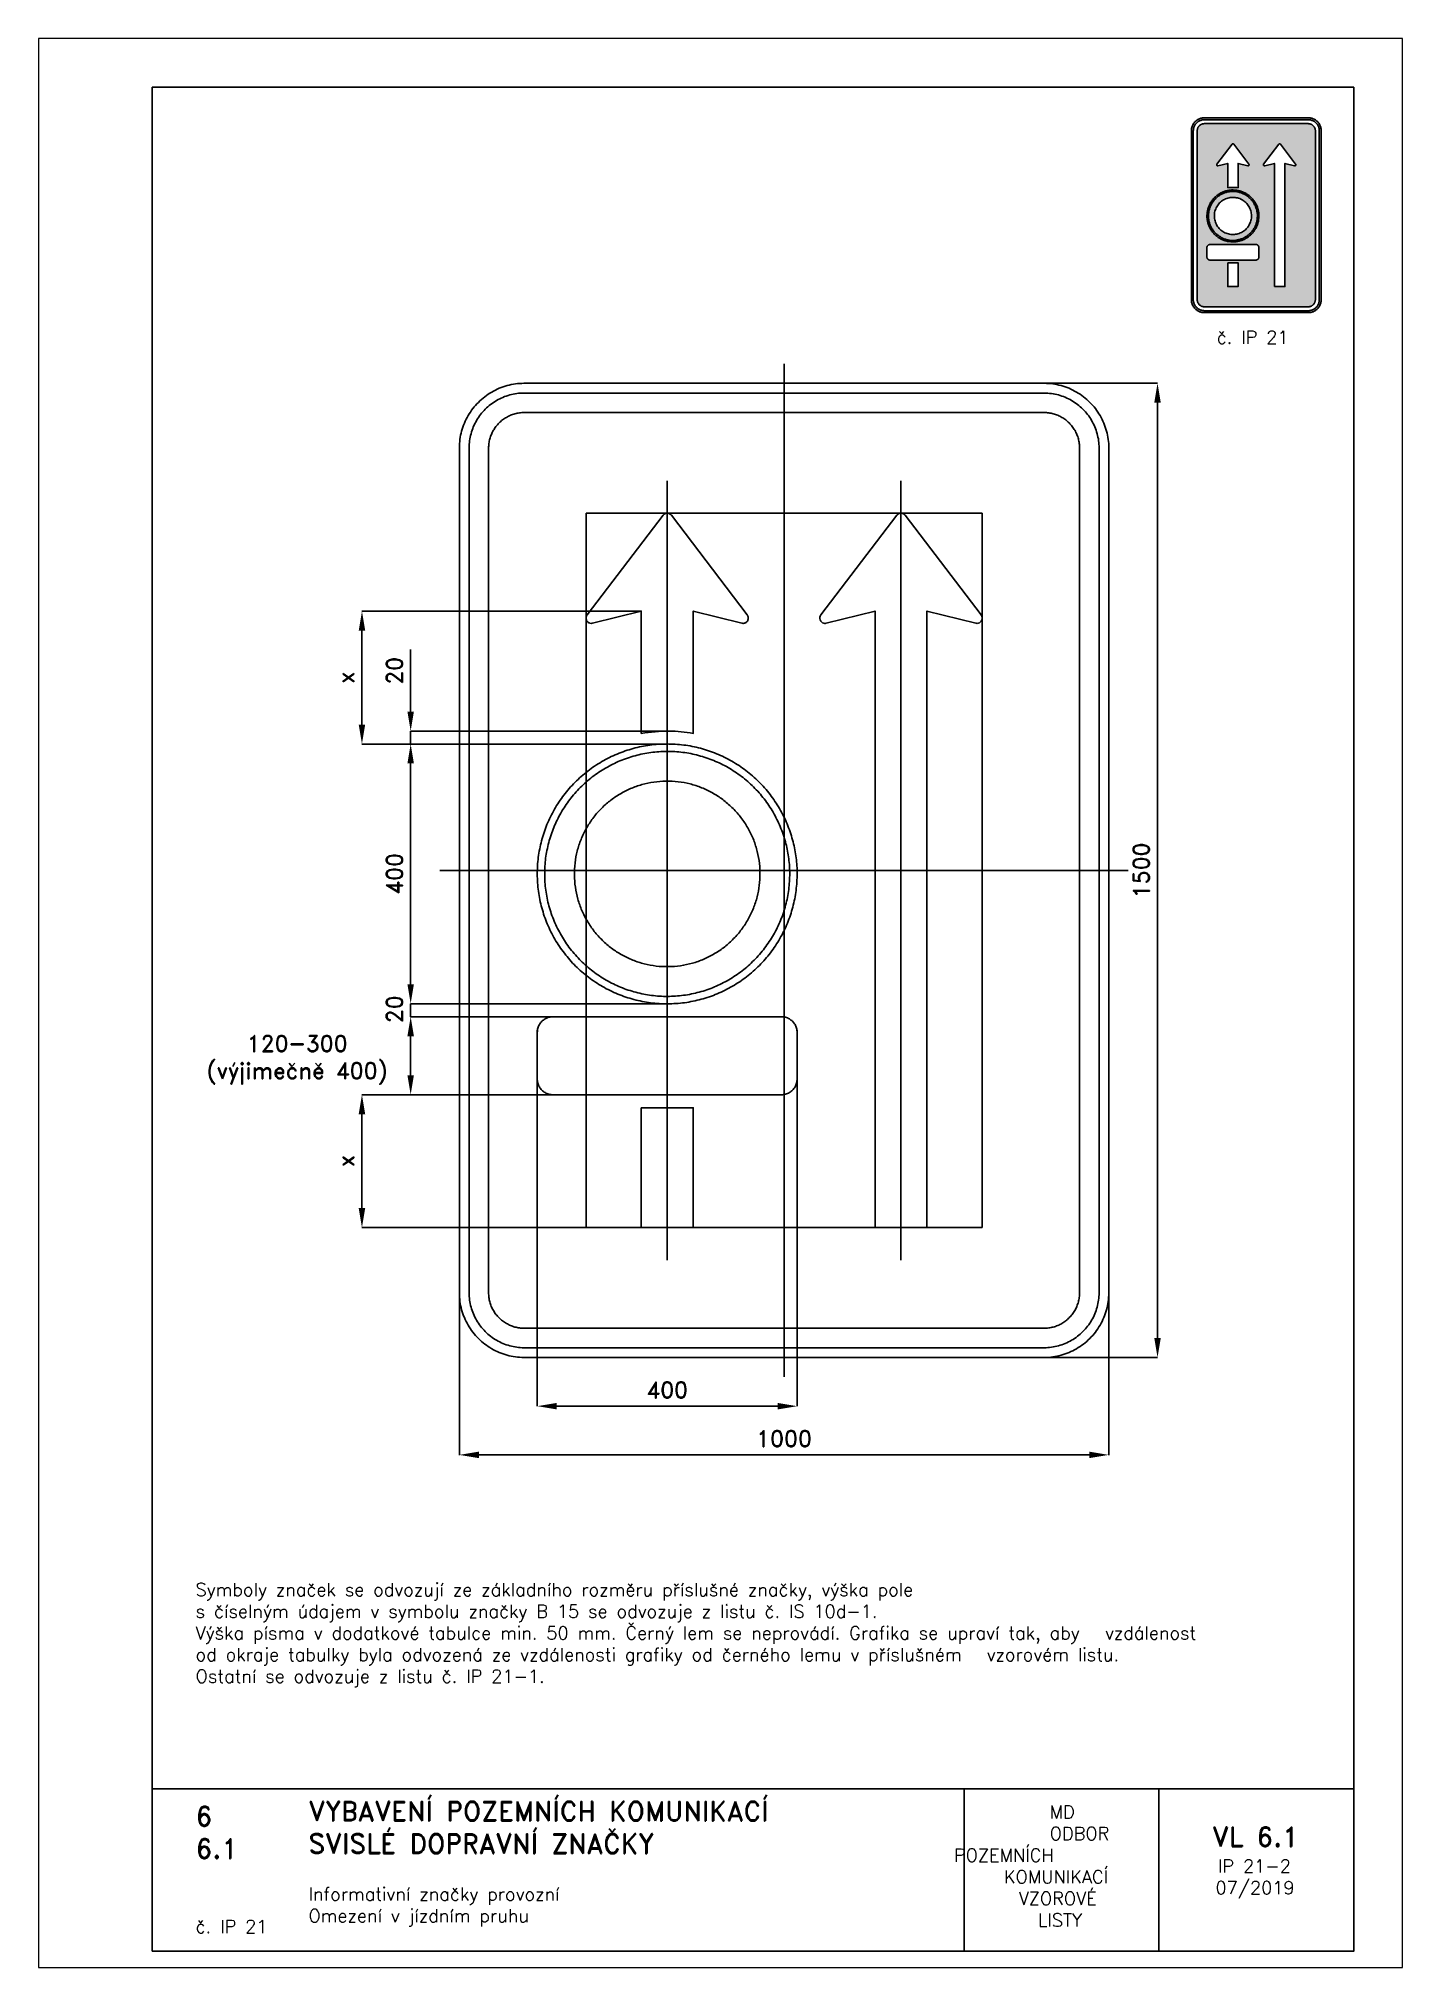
# Paper-space layout 'IP 21-2' of a CAD drawing. Header units: millimetres. Extents: x 0 to 210, y 0 to 297.
# The model-space entities are those that its viewports show. They can reach past a viewport. Long polylines and large blocks are cut down to what shows.
import ezdxf

# ---------------------------------------------------------------- set-up
doc = ezdxf.new("R2010")
doc.units = ezdxf.units.MM
doc.header["$LTSCALE"] = 5
doc.linetypes.add('ČERCHOVANÁX2', pattern=[2, 1, -0.5, 0, -0.5])
doc.linetypes.add('ČÁRKOVANÁX2', pattern=[1.5, 1, -0.5])
for name, color, linetype in [('Kóty', 2, 'Continuous'), ('Rozpiska', 7, 'Continuous'), ('Značka', 7, 'Continuous')]:
    doc.layers.add(name, color=color, linetype=linetype)
doc.layers.add('Rámeček', color=6, linetype='Continuous', plot=False)
doc.styles.get("Standard").update_dxf_attribs({"font": 'romand.shx', "height": 25})
doc.dimstyles.get("Standard").update_dxf_attribs({"dimtxt": 25, "dimasz": 30, "dimexe": 0.18, "dimexo": 0.0625, "dimgap": 12.5, "dimtad": 1, "dimdec": 0, "dimzin": 0, "dimdsep": 46, "dimtxsty": 'Standard', "dimcen": 0.09, "dimadec": 0, "dimazin": 0, "dimtfac": 1, "dimtdec": 0, "dimtofl": 0, "dimtmove": 0, "dimatfit": 3, "dimfxl": 1, "dimtolj": 1, "dimtzin": 0, "dimarcsym": 0})

psp = doc.layouts.new('IP 21-2')

# ---------------------------------------------------------------- texts
at = {"layer": 'Rozpiska', "color": 7, "attachment_point": 1}
for s, width, gutter_width, heights, insert, char_height in [('\\pi3.90476;č. IP 21', 20, 125, [0], (177.5, 252), 2), ('Symboly značek se odvozují ze základního rozměru příslušné značky, výška pole\\Ps číselným údajem v symbolu značky B 15 se odvozuje z listu č. IS 10d-1.{\\H1.83333x; }\\PVýška písma v dodatkové tabulce min. 50 mm. Černý lem se neprovádí. Grafika se upraví tak, aby {\\H1.84127x; }vzdálenost od okraje tabulky byla odvozená ze vzdálenosti grafiky od černého lemu v příslušném {\\H1.80291x; }vzorovém listu.{\\H1.5657x; }\\POstatní se odvozuje z listu č. IP 21-1.{\\H1.64477x; }', 168.9741, 100, [0], (24.18, 59.18), 2), ('6', 149.0422, 100, [0], (24.17, 24.77), 3), ('{\\C6;VYBAVENÍ POZEMNÍCH KOMUNIKACÍ\\P}SVISLÉ DOPRAVNÍ ZNAČKY{\\H1.34524x; }', 149.0422, 100, [0], (41.56, 25.56), 3), ('\\pi14.7414;{\\C6;MD\\P\\pi2.36044;}ODBOR POZEMNÍCH{\\H1.57143x; }\\P\\pi7.69378;KOMUNIKACÍ{\\H1.5x; }\\P\\pi9.97949;{\\C6;VZOROVÉ\\H1.47619x; \\H0.67742x;\\P\\pi12.93187;LISTY\\H1.26984x; }', 33.1018, 100, [0], (140.95, 24.95), 2), ('\\pi1.03113;{\\H1.5x;\\C6;VL 6.1\\P\\pi1.93586;\\H0.66667x;IP 21-2\\H1.66666x; \\H0.6x;\\P\\pi1.5549;07/2019\\H1.80159x; }', 16.0623, 100, [0], (179.66, 21.61), 2), ('6.1', 149.0422, 100, [0], (24.17, 19.78), 3), ('{\\C6;Informativní značky provozní\\P}Omezení v jízdním pruhu{\\H1.83333x; }', 149.0422, 100, [0], (41.56, 12.29), 2), ('{\\C6;č. IP 21}', 18.3305, 100, [2.67], (24.18, 7.3), 2)]:
    psp.add_mtext_dynamic_manual_height_columns(s, width=width, gutter_width=gutter_width, heights=heights, dxfattribs=dict(at, insert=insert, char_height=char_height))

msp = doc.modelspace()

# ---------------------------------------------------------------- texts
at = {"layer": 'Kóty', "insert": (-600, -213.8), "char_height": 25, "attachment_point": 5, "rotation": 90}
msp.add_mtext('\\A1;20', dxfattribs=at)
at = {"layer": 'Kóty', "insert": (-749.7, -291.7), "char_height": 25, "attachment_point": 5}
msp.add_mtext('\\A1;120-300\\P(výjimečně 400)', dxfattribs=at)

# ---------------------------------------------------------------- blocks, each defined once
blk = doc.blocks.new('*D0')
at = {"layer": 'Defpoints', "color": 0, "transparency": 16777216}
for p in [(-575, 194.6), (-181.2, 194.6), (-178.9, -205.4)]:
    blk.add_point(p, dxfattribs=at)
at = {"layer": 'Kóty', "color": 0, "lineweight": -2, "transparency": 16777216}
for p, q in [((-181.2, 194.6), (-575.2, 194.6)), ((-575, -175.4), (-575, 164.6)), ((-178.9, -205.4), (-575.2, -205.4))]:
    blk.add_line(p, q, dxfattribs=at)
at = {"layer": 'Kóty', "color": 0, "transparency": 16777216}
for points in [[(-580, 164.6), (-570, 164.6), (-575, 194.6)], [(-580, -175.4), (-570, -175.4), (-575, -205.4)]]:
    blk.add_solid(points, dxfattribs=at)
at = {"layer": 'Kóty', "color": 0, "transparency": 16777216, "insert": (-600, -5.4), "char_height": 25, "attachment_point": 5, "rotation": 90}
blk.add_mtext('\\A1;400', dxfattribs=at)
blk = doc.blocks.new('*D1')
at = {"layer": 'Defpoints', "color": 0, "transparency": 16777216}
for p in [(-575, 214.6), (-178.7, 214.6), (-181.2, 194.6)]:
    blk.add_point(p, dxfattribs=at)
at = {"layer": 'Kóty', "color": 0, "lineweight": -2, "transparency": 16777216}
for p, q in [((-575, 244.6), (-575, 340.1)), ((-178.8, 214.6), (-575.2, 214.6)), ((-181.2, 194.6), (-575.2, 194.6)), ((-575, 164.6), (-575, 134.6))]:
    blk.add_line(p, q, dxfattribs=at)
at = {"layer": 'Kóty', "color": 0, "transparency": 16777216}
for points in [[(-580, 244.6), (-570, 244.6), (-575, 214.6)], [(-580, 164.6), (-570, 164.6), (-575, 194.6)]]:
    blk.add_solid(points, dxfattribs=at)
at = {"layer": 'Kóty', "color": 0, "transparency": 16777216, "insert": (-600, 307.3), "char_height": 25, "attachment_point": 5, "rotation": 90}
blk.add_mtext('\\A1;20', dxfattribs=at)
blk = doc.blocks.new('*D2')
at = {"layer": 'Defpoints', "color": 0, "transparency": 16777216}
for p in [(-380, -246), (20, -246), (20, -825)]:
    blk.add_point(p, dxfattribs=at)
at = {"layer": 'Kóty', "color": 0, "lineweight": -2, "transparency": 16777216}
for p, q in [((-380, -246.0625), (-380, -825.18)), ((20, -246.0625), (20, -825.18)), ((-350, -825), (-10, -825))]:
    blk.add_line(p, q, dxfattribs=at)
at = {"layer": 'Kóty', "color": 0, "transparency": 16777216}
for points in [[(-350, -820), (-350, -830), (-380, -825)], [(-10, -820), (-10, -830), (20, -825)]]:
    blk.add_solid(points, dxfattribs=at)
at = {"layer": 'Kóty', "color": 0, "transparency": 16777216, "insert": (-180, -800), "char_height": 25, "attachment_point": 5}
blk.add_mtext('\\A1;400', dxfattribs=at)
blk = doc.blocks.new('*D3')
at = {"layer": 'Defpoints', "color": 0, "transparency": 16777216}
for p in [(-500, -620.4), (500, -633.5), (500, -900)]:
    blk.add_point(p, dxfattribs=at)
at = {"layer": 'Kóty', "color": 0, "lineweight": -2, "transparency": 16777216}
for p, q in [((-500, -620.4), (-500, -900.2)), ((500, -633.6), (500, -900.2)), ((-470, -900), (470, -900))]:
    blk.add_line(p, q, dxfattribs=at)
at = {"layer": 'Kóty', "color": 0, "transparency": 16777216}
for points in [[(-470, -895), (-470, -905), (-500, -900)], [(470, -895), (470, -905), (500, -900)]]:
    blk.add_solid(points, dxfattribs=at)
at = {"layer": 'Kóty', "color": 0, "transparency": 16777216, "insert": (0, -875), "char_height": 25, "attachment_point": 5}
blk.add_mtext('\\A1;1000', dxfattribs=at)
blk = doc.blocks.new('*D4')
at = {"layer": 'Defpoints', "color": 0, "transparency": 16777216}
for p in [(400, 750), (400, -750), (575, -750)]:
    blk.add_point(p, dxfattribs=at)
at = {"layer": 'Kóty', "color": 0, "lineweight": -2, "transparency": 16777216}
for p, q in [((400.0625, 750), (575.18, 750)), ((575, 720), (575, -720)), ((400.0625, -750), (575.18, -750))]:
    blk.add_line(p, q, dxfattribs=at)
at = {"layer": 'Kóty', "color": 0, "transparency": 16777216}
for points in [[(570, 720), (580, 720), (575, 750)], [(570, -720), (580, -720), (575, -750)]]:
    blk.add_solid(points, dxfattribs=at)
at = {"layer": 'Kóty', "color": 0, "transparency": 16777216, "insert": (550, 0), "char_height": 25, "attachment_point": 5, "rotation": 90}
blk.add_mtext('\\A1;1500', dxfattribs=at)
blk = doc.blocks.new('*D5')
at = {"layer": 'Defpoints', "color": 0, "transparency": 16777216}
for p in [(-220, 399.2), (-650, 194.6), (-180, 194.6)]:
    blk.add_point(p, dxfattribs=at)
at = {"layer": 'Kóty', "color": 0, "lineweight": -2, "transparency": 16777216}
for p, q in [((-220.1, 399.2), (-650.2, 399.2)), ((-650, 369.2), (-650, 224.6)), ((-180.1, 194.6), (-650.2, 194.6))]:
    blk.add_line(p, q, dxfattribs=at)
at = {"layer": 'Kóty', "color": 0, "transparency": 16777216}
for points in [[(-655, 369.2), (-645, 369.2), (-650, 399.2)], [(-655, 224.6), (-645, 224.6), (-650, 194.6)]]:
    blk.add_solid(points, dxfattribs=at)
at = {"layer": 'Kóty', "color": 0, "transparency": 16777216, "insert": (-675, 296.9), "char_height": 25, "attachment_point": 5, "rotation": 90}
blk.add_mtext('\\A1;x', dxfattribs=at)
blk = doc.blocks.new('*D6')
at = {"layer": 'Defpoints', "color": 0, "transparency": 16777216}
for p in [(-650, -345.4), (-342.5, -345.4), (-304.8, -550)]:
    blk.add_point(p, dxfattribs=at)
at = {"layer": 'Kóty', "color": 0, "lineweight": -2, "transparency": 16777216}
for p, q in [((-342.6, -345.4), (-650.2, -345.4)), ((-650, -520), (-650, -375.4)), ((-304.9, -550), (-650.2, -550))]:
    blk.add_line(p, q, dxfattribs=at)
at = {"layer": 'Kóty', "color": 0, "transparency": 16777216}
for points in [[(-655, -375.4), (-645, -375.4), (-650, -345.4)], [(-655, -520), (-645, -520), (-650, -550)]]:
    blk.add_solid(points, dxfattribs=at)
at = {"layer": 'Kóty', "color": 0, "transparency": 16777216, "insert": (-675, -447.7), "char_height": 25, "attachment_point": 5, "rotation": 90}
blk.add_mtext('\\A1;x', dxfattribs=at)

# ---------------------------------------------------------------- dimensions: what is measured, and where the dimension line sits
at = {"layer": 'Kóty'}
for base, p1, p2, picture, middle in [((575, -750), (400, 750), (400, -750), '*D4', (550, 0)), ((-575, 214.6), (-181.2, 194.6), (-178.7, 214.6), '*D1', (-600, 307.3)), ((-575, 194.6), (-178.9, -205.4), (-181.2, 194.6), '*D0', (-600, -5.4))]:
    dim = msp.add_linear_dim(base=base, p1=p1, p2=p2, angle=90, dimstyle='Standard', dxfattribs=at)
    dim.commit()
    dim.dimension.update_dxf_attribs({"geometry": picture, "text_midpoint": middle})
for base, p1, p2, picture, middle in [((-650, 194.6), (-220, 399.2), (-180, 194.6), '*D5', (-675, 296.9)), ((-650, -345.4), (-304.8, -550), (-342.5, -345.4), '*D6', (-675, -447.7))]:
    dim = msp.add_linear_dim(base=base, p1=p1, p2=p2, angle=90, text='x', dimstyle='Standard', dxfattribs=at)
    dim.commit()
    dim.dimension.update_dxf_attribs({"geometry": picture, "text_midpoint": middle})
for base, p1, p2, picture, middle in [((20, -825), (-380, -246), (20, -246), '*D2', (-180, -800)), ((500, -900), (-500, -620.4), (500, -633.5), '*D3', (0, -875))]:
    dim = msp.add_linear_dim(base=base, p1=p1, p2=p2, dimstyle='Standard', dxfattribs=at)
    dim.commit()
    dim.dimension.update_dxf_attribs({"geometry": picture, "text_midpoint": middle})

# ---------------------------------------------------------------- linework, layer by layer
at = {"layer": 'Kóty'}
for p, q in [((-575, -175.4), (-575, -79.9)), ((-178.9, -205.4), (-575.2, -205.4)), ((-180.1, -225.4), (-575.2, -225.4)), ((-323.8, -225.4), (-575.2, -225.4)), ((-575, -255.4), (-575, -285.4)), ((-575, -315.4), (-575, -255.4)), ((-325.9, -345.4), (-575.2, -345.4))]:
    msp.add_line(p, q, dxfattribs=at)
for points in [[(-575, 194.6), (-575, 214.6)], [(-575, -225.4), (-575, -205.4)]]:
    msp.add_lwpolyline(points, dxfattribs=at)
for points in [[(-580, -175.4), (-570, -175.4), (-575, -205.4)], [(-580, -255.4), (-570, -255.4), (-575, -225.4)], [(-580, -255.4), (-570, -255.4), (-575, -225.4)], [(-580, -315.4), (-570, -315.4), (-575, -345.4)]]:
    msp.add_solid(points, dxfattribs=at)
at = {"layer": 'Značka', "color": 6, "linetype": 'ČERCHOVANÁX2', "ltscale": 5}
for points in [[(0, -780), (0, 780)], [(-180, -600), (-180, 600)], [(180, -600), (180, 600)], [(530, 0), (-530, 0)]]:
    msp.add_lwpolyline(points, dxfattribs=at)
at = {"layer": 'Značka', "color": 5}
for points in [[(-400, -750), (-400.4, -750), (-400.8, -750, -0.03218), (-413.7, -749.1, -0.035443), (-426.4, -746.5, -0.036267), (-438.7, -742.3, -0.03442), (-450.2, -736.5, -0.033722), (-461, -729.3, -0.034085), (-470.7, -720.7, -0.034209), (-479.3, -711, -0.034229), (-486.5, -700.2, -0.034044), (-492.3, -688.7, -0.033412), (-496.5, -676.4, -0.034127), (-499.1, -663.7, -0.036745), (-500, -650.8), (-500, -650.4), (-500, -650), (-500, 650), (-500, 650.4), (-500, 650.8, -0.03218), (-499.1, 663.7, -0.035441), (-496.5, 676.4, -0.03627), (-492.3, 688.7, -0.034417), (-486.5, 700.2, -0.033719), (-479.3, 711, -0.034078), (-470.7, 720.7, -0.034208), (-461, 729.3, -0.034227), (-450.2, 736.5, -0.034051), (-438.7, 742.3, -0.033416), (-426.4, 746.5, -0.034129), (-413.7, 749.1, -0.036746), (-400.8, 750), (-400.4, 750), (-400, 750), (400, 750), (400.4, 750), (400.8, 750, -0.032179), (413.7, 749.1, -0.035451), (426.4, 746.5, -0.036282), (438.7, 742.3, -0.034425), (450.2, 736.5, -0.033731), (461, 729.3, -0.034081), (470.7, 720.7, -0.034214), (479.3, 711, -0.034229), (486.5, 700.2, -0.034034), (492.3, 688.6, -0.033411), (496.5, 676.4, -0.034122), (499.1, 663.7, -0.036741), (500, 650.8), (500, 650.4), (500, 650), (500, -650), (500, -650.4), (500, -650.8, -0.032179), (499.1, -663.7, -0.035442), (496.5, -676.4, -0.036264), (492.3, -688.7, -0.034415), (486.5, -700.2, -0.033719), (479.3, -711, -0.034086), (470.7, -720.7, -0.034205), (461, -729.3, -0.03423), (450.2, -736.5, -0.034046), (438.7, -742.3, -0.033413), (426.4, -746.5, -0.034127), (413.7, -749.1, -0.036745), (400.8, -750), (400.4, -750), (400, -750), (-400, -750)], [(-400, -735), (-400.3, -735), (-400.7, -735, -0.03218), (-411.6, -734.2, -0.035443), (-422.4, -732, -0.036267), (-432.9, -728.5, -0.03442), (-442.7, -723.5, -0.033721), (-451.9, -717.4, -0.034085), (-460.1, -710.1, -0.034209), (-467.4, -701.9, -0.034229), (-473.5, -692.7, -0.034045), (-478.4, -682.9, -0.033412), (-482, -672.4, -0.034127), (-484.3, -661.6, -0.036745), (-485, -650.7), (-485, -650.3), (-485, -650), (-485, 650), (-485, 650.3), (-485, 650.7, -0.032181), (-484.2, 661.6, -0.035444), (-482, 672.4, -0.036267), (-478.5, 682.9, -0.034419), (-473.5, 692.7, -0.033711), (-467.4, 701.9, -0.034078), (-460.1, 710.1, -0.034195), (-451.9, 717.4, -0.034219), (-442.7, 723.5, -0.034051), (-432.9, 728.4, -0.033409), (-422.4, 732, -0.034121), (-411.6, 734.3, -0.036745), (-400.7, 735), (-400.3, 735), (-400, 735), (400, 735), (400.3, 735), (400.7, 735, -0.032174), (411.6, 734.2, -0.03544), (422.4, 732, -0.036261), (432.9, 728.5, -0.03443), (442.7, 723.5, -0.033731), (451.9, 717.4, -0.03408), (460.1, 710.1, -0.034212), (467.4, 701.9, -0.03423), (473.5, 692.7, -0.034037), (478.4, 682.9, -0.033418), (482, 672.4, -0.034127), (484.3, 661.6, -0.036751), (485, 650.7), (485, 650.3), (485, 650), (485, -650), (485, -650.3), (485, -650.7, -0.032185), (484.2, -661.6, -0.03545), (482, -672.4, -0.036271), (478.5, -682.9, -0.034419), (473.5, -692.7, -0.033715), (467.4, -701.9, -0.034083), (460.1, -710.1, -0.034209), (451.9, -717.4, -0.034231), (442.7, -723.5, -0.034042), (432.9, -728.4, -0.033411), (422.4, -732, -0.034127), (411.6, -734.3, -0.036745), (400.7, -735), (400.3, -735), (400, -735), (-400, -735)], [(-400, -705), (400, -705), (400.2, -705), (400.4, -705, 0.03218), (407.5, -704.5, 0.035442), (414.5, -703.1, 0.036265), (421.3, -700.8, 0.034422), (427.6, -697.6, 0.033717), (433.6, -693.6, 0.034088), (438.9, -688.9, 0.034212), (443.6, -683.6, 0.034229), (447.6, -677.6, 0.034042), (450.7, -671.3, 0.033412), (453.1, -664.5, 0.034125), (454.5, -657.5, 0.036743), (455, -650.4), (455, -650.2), (455, -650), (455, 650), (455, 650.2), (455, 650.4, 0.032187), (454.5, 657.5, 0.035442), (453.1, 664.5, 0.036278), (450.8, 671.3, 0.034421), (447.6, 677.6, 0.033718), (443.6, 683.5, 0.034078), (438.9, 688.9, 0.034199), (433.6, 693.6, 0.034236), (427.6, 697.6, 0.03403), (421.3, 700.8, 0.033395), (414.5, 703, 0.034109), (407.5, 704.5, 0.036744), (400.4, 705), (400.2, 705), (400, 705), (-400, 705), (-400.2, 705), (-400.4, 705, 0.032171), (-407.5, 704.5, 0.035429), (-414.5, 703, 0.036266), (-421.3, 700.8, 0.034431), (-427.6, 697.6, 0.033735), (-433.6, 693.6, 0.034079), (-438.9, 688.9, 0.034224), (-443.6, 683.5, 0.034235), (-447.6, 677.6, 0.03404), (-450.7, 671.3, 0.033409), (-453.1, 664.5, 0.034125), (-454.5, 657.5, 0.036745), (-455, 650.4), (-455, 650.2), (-455, 650), (-455, -650), (-455, -650.2), (-455, -650.4, 0.03218), (-454.5, -657.5, 0.035443), (-453.1, -664.5, 0.036267), (-450.8, -671.3, 0.034421), (-447.6, -677.6, 0.033721), (-443.6, -683.6, 0.034084), (-438.9, -688.9, 0.034208), (-433.6, -693.6, 0.03423), (-427.6, -697.6, 0.034044), (-421.3, -700.7, 0.033412), (-414.5, -703.1, 0.034127), (-407.5, -704.5, 0.036745), (-400.4, -705), (-400.2, -705), (-400, -705)], [(-220, 211), (-220, 375.2), (-220, 399.2), (-295, 380.7), (-295.3, 380.6), (-295.7, 380.5), (-297.3, 380.4), (-298.9, 380.7, -0.065463), (-300.7, 381.4, -0.065418), (-302.3, 382.5, -0.065354), (-303.6, 384, -0.065232), (-304.4, 385.8, -0.064841), (-304.9, 387.7, -0.063646), (-304.8, 389.7, -0.052686), (-304.4, 391.2, -0.057469), (-303.7, 392.6), (-303.5, 392.9), (-303.3, 393.3), (-186.4, 546.8), (-186.1, 547.1), (-185.9, 547.4, -0.049006), (-184.8, 548.4), (-183.6, 549.2, -0.061122), (-181.8, 549.8, -0.061409), (-180, 550, -0.061031), (-178.2, 549.8, -0.059462), (-176.4, 549.2), (-175.2, 548.4, -0.053597), (-174.1, 547.4), (-173.9, 547.1), (-173.6, 546.8), (-56.7, 393.3), (-56.5, 392.9), (-56.3, 392.6, -0.052533), (-55.6, 391.2, -0.052675), (-55.2, 389.7, -0.065486), (-55.1, 387.7, -0.065434), (-55.6, 385.8, -0.06532), (-56.4, 384, -0.065205), (-57.7, 382.5, -0.064861), (-59.3, 381.4, -0.06369), (-61.1, 380.7, -0.052701), (-62.7, 380.4, -0.057452), (-64.3, 380.5), (-64.7, 380.6), (-65, 380.7), (-140, 399.2), (-140, 375.2), (-140, 210.9, 0.007834), (-158.6, 213.3, 0.023767), (-177.1, 214.6, 0.027427), (-198.6, 213.6, 0.009025), (-220, 211)], [(140, -550), (220, -550), (220, 375.2), (220, 399.2), (295, 380.7), (295.4, 380.6), (295.7, 380.5), (297.3, 380.4), (298.9, 380.7), (300.7, 381.4), (302.3, 382.5), (303.6, 384), (304.4, 385.8), (304.9, 387.7), (304.8, 389.7), (304.4, 391.2), (303.7, 392.6), (303.5, 392.9), (303.3, 393.3), (186.4, 546.8), (186.1, 547.1), (185.9, 547.4), (184.8, 548.4), (183.6, 549.2), (181.8, 549.8), (180, 550, 0.060994), (178.2, 549.8), (176.4, 549.2), (175.2, 548.4), (174.1, 547.4), (173.9, 547.1), (173.6, 546.8), (56.7, 393.3), (56.5, 392.9), (56.3, 392.6), (55.6, 391.2), (55.2, 389.7), (55.1, 387.7), (55.6, 385.8), (56.4, 384), (57.7, 382.5), (59.3, 381.4), (61.1, 380.7), (62.7, 380.4, 0.057454), (64.3, 380.5), (64.6, 380.6), (65, 380.7), (140, 399.2), (140, 375.2), (140, -550)], [(20, -5.4), (20, -6.7, -0.001586), (20, -8, -0.032168), (18, -34.1, -0.035724), (12.5, -59.7, -0.036666), (3.9, -84.4, -0.034754), (-8.1, -107.7, -0.03404), (-22.9, -129.3, -0.034454), (-40.4, -148.7, -0.034562), (-60.3, -165.7, -0.034427), (-82.3, -179.9, -0.034392), (-105.9, -191.2, -0.034422), (-130.8, -199.2, -0.034423), (-156.5, -204.1, -0.034416), (-182.6, -205.4, -0.034417), (-208.7, -203.4, -0.034417), (-234.3, -197.9, -0.034416), (-259, -189.2, -0.034416), (-282.3, -177.3, -0.034416), (-303.9, -162.5, -0.034418), (-323.3, -145, -0.034416), (-340.3, -125.1, -0.034417), (-354.5, -103.1, -0.034416), (-365.8, -79.5, -0.034417), (-373.8, -54.6, -0.034417), (-378.7, -28.9, -0.034417), (-380, -2.8, -0.034417), (-378, 23.3, -0.034416), (-372.5, 48.9, -0.034417), (-363.8, 73.6, -0.034417), (-351.9, 96.9, -0.034416), (-337.1, 118.5, -0.034416), (-319.6, 137.9, -0.034419), (-299.7, 154.9, -0.034419), (-277.7, 169.1, -0.034419), (-254.1, 180.4, -0.03442), (-229.2, 188.5, -0.034418), (-203.5, 193.3, -0.034419), (-177.4, 194.6, -0.034417), (-151.3, 192.6, -0.034416), (-125.7, 187.1, -0.034418), (-101, 178.4, -0.034419), (-77.7, 166.5, -0.034418), (-56.1, 151.7, -0.034409), (-36.7, 134.2, -0.034415), (-19.7, 114.3, -0.034486), (-5.5, 92.3, -0.03442), (5.8, 68.8, -0.034076), (13.8, 43.8, -0.032791), (18.6, 19.4, -0.034264), (20, -5.4)], [(-356, -345.4), (-356.1, -345.4), (-356.2, -345.4, -0.032193), (-359.3, -345.2, -0.035435), (-362.3, -344.5, -0.036269), (-365.3, -343.5, -0.034415), (-368.1, -342.1, -0.033732), (-370.6, -340.4, -0.034078), (-373, -338.4, -0.034208), (-375, -336, -0.034231), (-376.8, -333.4, -0.034047), (-378.1, -330.7, -0.033411), (-379.1, -327.7, -0.034128), (-379.8, -324.7, -0.036746), (-380, -321.6), (-380, -321.5), (-380, -321.4), (-380, -249.4), (-380, -249.3), (-380, -249.2, -0.032179), (-379.8, -246.1, -0.035444), (-379.1, -243.1, -0.036269), (-378.2, -240.1, -0.034426), (-376.8, -237.3, -0.033728), (-375, -234.8, -0.034096), (-373, -232.4, -0.034204), (-370.6, -230.4, -0.034237), (-368.1, -228.6, -0.034056), (-365.3, -227.3, -0.033418), (-362.3, -226.2, -0.034102), (-359.3, -225.6, -0.036753), (-356.2, -225.4), (-356.1, -225.4), (-356, -225.4), (-4, -225.4), (-3.9, -225.4), (-3.8, -225.4, -0.032182), (-0.7, -225.6, -0.035447), (2.3, -226.2, -0.036278), (5.3, -227.2, -0.034432), (8.1, -228.6, -0.033748), (10.6, -230.4, -0.034107), (13, -232.4, -0.034214), (15, -234.8, -0.034235), (16.8, -237.3, -0.034056), (18.1, -240.1, -0.033437), (19.1, -243.1, -0.034121), (19.8, -246.1, -0.036713), (20, -249.2), (20, -249.3), (20, -249.4), (20, -321.4), (20, -321.5), (20, -321.6, -0.032183), (19.8, -324.7, -0.035464), (19.1, -327.7, -0.03626), (18.2, -330.7, -0.034437), (16.8, -333.4, -0.033721), (15, -336, -0.034071), (13, -338.4, -0.034221), (10.6, -340.4, -0.034235), (8.1, -342.1, -0.034051), (5.3, -343.5, -0.033415), (2.3, -344.5, -0.034119), (-0.7, -345.2, -0.036752), (-3.8, -345.4), (-3.9, -345.4), (-4, -345.4), (-356, -345.4)]]:
    msp.add_lwpolyline(points, format="xyb", dxfattribs=at)
at = {"layer": 'Značka', "color": 6, "linetype": 'ČÁRKOVANÁX2', "ltscale": 2.5}
msp.add_lwpolyline([(-304.8, -550), (-304.8, 550), (304.8, 550), (304.8, -550), (-304.8, -550)], dxfattribs=at)
at = {"layer": 'Značka', "color": 1}
for points in [[(8.6, -5.4), (8.6, -6.6), (8.6, -7.9, -0.032167), (6.7, -32.4, -0.035725), (1.5, -56.6, -0.036666), (-6.6, -79.9, -0.034751), (-17.9, -101.8, -0.034039), (-31.9, -122.2, -0.034453), (-48.4, -140.5, -0.034558), (-67.1, -156.6, -0.034426), (-87.9, -169.9, -0.034391), (-110.1, -180.6, -0.034417), (-133.6, -188.2, -0.034423), (-157.8, -192.7, -0.034418), (-182.5, -194, -0.034418), (-207.1, -192.1, -0.034418), (-231.2, -186.9, -0.034418), (-254.5, -178.7, -0.034419), (-276.4, -167.5, -0.034416), (-296.8, -153.5, -0.034416), (-315.1, -137, -0.034416), (-331.2, -118.3, -0.034417), (-344.5, -97.5, -0.034417), (-355.2, -75.3, -0.034418), (-362.8, -51.8, -0.034417), (-367.3, -27.6, -0.034417), (-368.6, -2.9, -0.034417), (-366.7, 21.7, -0.034417), (-361.5, 45.8, -0.034416), (-353.3, 69.1, -0.034417), (-342.1, 91, -0.034416), (-328.2, 111.4, -0.034417), (-311.6, 129.7, -0.034418), (-292.9, 145.8, -0.034419), (-272.1, 159.1, -0.034419), (-249.9, 169.8, -0.034416), (-226.4, 177.4, -0.034415), (-202.2, 181.9, -0.034419), (-177.5, 183.2, -0.034418), (-152.9, 181.3, -0.034418), (-128.8, 176.1, -0.034417), (-105.5, 167.9, -0.034415), (-83.6, 156.7, -0.034419), (-63.2, 142.8, -0.034408), (-44.9, 126.2, -0.034416), (-28.8, 107.5, -0.034486), (-15.5, 86.7, -0.034417), (-4.8, 64.5, -0.034075), (2.8, 41, -0.032794), (7.2, 18, -0.034268), (8.6, -5.4)], [(-37.1, -5.4), (-37.1, -4.5), (-37.2, -3.5, 0.032166), (-38.6, 15.1, 0.035725), (-42.5, 33.4, 0.036668), (-48.6, 51, 0.034753), (-57.2, 67.6, 0.034038), (-67.8, 83.1, 0.034455), (-80.3, 96.9, 0.03456), (-94.5, 109.1, 0.034428), (-110.2, 119.2, 0.034388), (-127, 127.3, 0.034419), (-144.8, 133.1, 0.034421), (-163.2, 136.5, 0.034416), (-181.9, 137.4, 0.03442), (-200.5, 136, 0.034419), (-218.8, 132.1, 0.034413), (-236.4, 125.9, 0.034413), (-253, 117.4, 0.034415), (-268.5, 106.8, 0.034413), (-282.3, 94.3, 0.034416), (-294.5, 80.1, 0.034419), (-304.6, 64.4, 0.034417), (-312.7, 47.6, 0.034416), (-318.5, 29.8, 0.034416), (-321.9, 11.4, 0.034416), (-322.8, -7.3, 0.034417), (-321.4, -25.9, 0.034417), (-317.5, -44.2, 0.034416), (-311.3, -61.8, 0.034416), (-302.8, -78.4, 0.034416), (-292.2, -93.9, 0.034418), (-279.7, -107.7, 0.034418), (-265.5, -119.9, 0.034417), (-249.8, -130, 0.034415), (-233, -138.1, 0.034415), (-215.2, -143.9, 0.034418), (-196.8, -147.3, 0.034416), (-178.1, -148.2, 0.034416), (-159.5, -146.8, 0.034414), (-141.2, -142.9, 0.034416), (-123.6, -136.7, 0.034416), (-107, -128.2, 0.034417), (-91.5, -117.6, 0.034406), (-77.7, -105.1, 0.034414), (-65.5, -90.9, 0.034488), (-55.4, -75.2, 0.034422), (-47.3, -58.4, 0.034076), (-41.5, -40.6, 0.032793), (-38.2, -23.1, 0.034265), (-37.1, -5.4)]]:
    msp.add_lwpolyline(points, format="xyb", dxfattribs=at)
at = {"layer": 'Značka', "color": 5}
msp.add_lwpolyline([(-220, -365.4), (-140, -365.4), (-140, -550), (-220, -550), (-220, -365.4)], dxfattribs=at)

msp.set_redraw_order([(e.dxf.handle, doc.entitydb.next_handle()) for e in msp.query("TEXT MTEXT ATTDEF DIMENSION ARC_DIMENSION")])  # texts and dimensions are drawn at this point

# ---------------------------------------------------------------- hatches: boundary and pattern name
at = {"layer": 'Značka'}
h = psp.add_hatch(color=170, dxfattribs=at)
h.dxf.hatch_style = 1
edge = h.paths.add_edge_path(flags=0)
edge.add_line((183.1, 274.02), (183.1, 277.3))
edge.add_line((183.1, 277.3), (183.1, 277.78))
edge.add_line((183.1, 277.78), (181.6, 277.41))
edge.add_line((181.6, 277.41), (181.59, 277.41))
edge.add_line((181.59, 277.41), (181.59, 277.41))
edge.add_line((181.59, 277.41), (181.55, 277.41))
edge.add_line((181.55, 277.41), (181.52, 277.41))
edge.add_arc((181.56, 277.56), 0.151, 241.6495, 256.6312, ccw=False)
edge.add_arc((181.56, 277.56), 0.151, 226.4698, 241.4413, ccw=False)
edge.add_arc((181.55, 277.56), 0.151, 213.2966, 228.2534, ccw=False)
edge.add_arc((181.55, 277.56), 0.151, 198.3971, 213.3261, ccw=False)
edge.add_arc((181.55, 277.57), 0.152, 185.0047, 199.8443, ccw=False)
edge.add_arc((181.56, 277.57), 0.155, 170.4668, 185.0337, ccw=False)
edge.add_arc((181.55, 277.57), 0.151, 159.932, 171.9955, ccw=False)
edge.add_arc((181.54, 277.58), 0.137, 146.7259, 159.8824, ccw=False)
edge.add_line((181.43, 277.65), (181.43, 277.66))
edge.add_line((181.43, 277.66), (181.43, 277.67))
edge.add_line((181.43, 277.67), (183.77, 280.74))
edge.add_line((183.77, 280.74), (183.78, 280.74))
edge.add_line((183.78, 280.74), (183.78, 280.75))
edge.add_arc((183.89, 280.65), 0.15, 126.8465, 138.0688, ccw=False)
edge.add_line((183.8, 280.77), (183.83, 280.78))
edge.add_arc((183.9, 280.65), 0.151, 103.0677, 117.0585, ccw=False)
edge.add_arc((183.9, 280.65), 0.15, 89.2191, 103.2754, ccw=False)
edge.add_arc((183.9, 280.65), 0.151, 76.761, 90.7309, ccw=False)
edge.add_arc((183.9, 280.64), 0.155, 63.1525, 76.7642, ccw=False)
edge.add_line((183.97, 280.78), (184, 280.77))
edge.add_arc((183.91, 280.66), 0.137, 40.9607, 53.2325, ccw=False)
edge.add_line((184.02, 280.75), (184.02, 280.74))
edge.add_line((184.02, 280.74), (184.03, 280.74))
edge.add_line((184.03, 280.74), (186.36, 277.67))
edge.add_line((186.36, 277.67), (186.37, 277.66))
edge.add_line((186.37, 277.66), (186.37, 277.65))
edge.add_arc((186.25, 277.57), 0.15, 20.29, 32.3188, ccw=False)
edge.add_arc((186.25, 277.57), 0.15, 8.3401, 20.4011, ccw=False)
edge.add_arc((186.25, 277.57), 0.15, -5.0977, 9.8891, ccw=False)
edge.add_arc((186.25, 277.57), 0.151, 339.9458, 354.9207, ccw=False)
edge.add_arc((186.25, 277.56), 0.151, 326.6377, 341.5867, ccw=False)
edge.add_arc((186.24, 277.56), 0.151, 311.7857, 326.7084, ccw=False)
edge.add_arc((186.24, 277.56), 0.152, 298.3867, 313.2309, ccw=False)
edge.add_arc((186.24, 277.56), 0.155, 283.8431, 298.4199, ccw=False)
edge.add_arc((186.24, 277.56), 0.151, 273.4169, 285.484, ccw=False)
edge.add_arc((186.24, 277.55), 0.137, 260.1366, 273.2891, ccw=False)
edge.add_line((186.21, 277.41), (186.21, 277.41))
edge.add_line((186.21, 277.41), (186.2, 277.41))
edge.add_line((186.2, 277.41), (184.7, 277.78))
edge.add_line((184.7, 277.78), (184.7, 277.3))
edge.add_line((184.7, 277.3), (184.7, 274.02))
edge.add_arc((182.96, 262.2), 11.95, 81.6386, 83.4339)
edge.add_arc((183.88, 270.18), 3.92, 83.4248, 88.8708)
edge.add_arc((183.93, 270.18), 3.91, 89.5398, 95.8239)
edge.add_arc((184.74, 262.17), 11.97, 95.8125, 97.8809)
edge = h.paths.add_edge_path(flags=0)
edge.add_line((190.3, 258.8), (191.9, 258.8))
edge.add_line((191.9, 258.8), (191.9, 277.3))
edge.add_line((191.9, 277.3), (191.9, 277.78))
edge.add_line((191.9, 277.78), (193.4, 277.41))
edge.add_line((193.4, 277.41), (193.41, 277.41))
edge.add_line((193.41, 277.41), (193.41, 277.41))
edge.add_arc((193.44, 277.56), 0.15, 261.0581, 273.1042)
edge.add_arc((193.44, 277.56), 0.15, 273.0674, 285.1418)
edge.add_arc((193.44, 277.56), 0.151, 283.3695, 298.3498)
edge.add_arc((193.44, 277.56), 0.151, 298.5618, 313.5271)
edge.add_arc((193.45, 277.56), 0.151, 311.7459, 326.7041)
edge.add_arc((193.45, 277.56), 0.151, 326.6779, 341.5989)
edge.add_arc((193.45, 277.57), 0.152, 340.1583, 354.9927)
edge.add_arc((193.44, 277.57), 0.155, 354.9628, 369.5367)
edge.add_arc((193.45, 277.57), 0.151, 8.0087, 20.0637)
edge.add_arc((193.46, 277.58), 0.137, 20.1197, 33.272)
edge.add_line((193.57, 277.65), (193.57, 277.66))
edge.add_line((193.57, 277.66), (193.56, 277.67))
edge.add_line((193.56, 277.67), (191.23, 280.74))
edge.add_line((191.23, 280.74), (191.22, 280.74))
edge.add_line((191.22, 280.74), (191.22, 280.75))
edge.add_arc((191.11, 280.65), 0.15, 41.9344, 53.1503)
edge.add_arc((191.11, 280.65), 0.151, 52.9451, 64.1958)
edge.add_arc((191.1, 280.65), 0.151, 62.941, 76.9329)
edge.add_arc((191.1, 280.65), 0.15, 76.7247, 90.7808)
edge.add_arc((191.1, 280.65), 0.151, 89.2688, 103.2393)
edge.add_arc((191.1, 280.65), 0.155, 103.234, 116.8494)
edge.add_arc((191.09, 280.65), 0.151, 115.3501, 126.604)
edge.add_arc((191.09, 280.66), 0.137, 126.766, 139.0408)
edge.add_line((190.98, 280.75), (190.98, 280.74))
edge.add_line((190.98, 280.74), (190.97, 280.74))
edge.add_line((190.97, 280.74), (188.63, 277.67))
edge.add_line((188.63, 277.67), (188.63, 277.66))
edge.add_line((188.63, 277.66), (188.63, 277.65))
edge.add_arc((188.75, 277.57), 0.15, 147.6813, 159.7099)
edge.add_arc((188.75, 277.57), 0.151, 159.6075, 171.6514)
edge.add_arc((188.75, 277.57), 0.15, 170.1091, 185.0995)
edge.add_arc((188.75, 277.57), 0.151, 185.0758, 200.0576)
edge.add_arc((188.75, 277.56), 0.151, 198.4086, 213.367)
edge.add_arc((188.75, 277.56), 0.151, 213.2888, 228.2172)
edge.add_arc((188.76, 277.56), 0.152, 226.7682, 241.6143)
edge.add_arc((188.76, 277.56), 0.155, 241.5801, 256.1569)
edge.add_arc((188.76, 277.56), 0.151, 254.516, 266.5831)
edge.add_arc((188.76, 277.55), 0.137, 266.7111, 279.8632)
edge.add_line((188.79, 277.41), (188.79, 277.41))
edge.add_line((188.79, 277.41), (188.8, 277.41))
edge.add_line((188.8, 277.41), (190.3, 277.78))
edge.add_line((190.3, 277.78), (190.3, 277.3))
edge.add_line((190.3, 277.3), (190.3, 258.8))
edge = h.paths.add_edge_path(flags=16)
edge.add_line((179.5, 255.1), (179.49, 255.1))
edge.add_line((179.49, 255.1), (179.49, 255.1))
edge.add_arc((179.5, 256.81), 1.71, 262.3067, 269.6793, ccw=False)
edge.add_arc((179.47, 256.66), 1.56, 254.202, 262.3216, ccw=False)
edge.add_arc((179.43, 256.63), 1.52, 247.1661, 255.4743, ccw=False)
edge.add_arc((179.46, 256.71), 1.6, 239.2875, 247.1729, ccw=False)
edge.add_arc((179.46, 256.75), 1.63, 232.4426, 240.168, ccw=False)
edge.add_arc((179.45, 256.73), 1.62, 224.6398, 232.4485, ccw=False)
edge.add_arc((179.43, 256.75), 1.61, 217.5705, 225.4074, ccw=False)
edge.add_arc((179.43, 256.74), 1.61, 209.7388, 217.5805, ccw=False)
edge.add_arc((179.42, 256.77), 1.62, 202.6898, 210.4892, ccw=False)
edge.add_arc((179.45, 256.78), 1.65, 195.038, 202.6927, ccw=False)
edge.add_arc((179.42, 256.79), 1.62, 188.0098, 195.8282, ccw=False)
edge.add_arc((179.3, 256.78), 1.5, 179.6098, 188.0273, ccw=False)
edge.add_line((177.8, 256.79), (177.8, 256.79))
edge.add_line((177.8, 256.79), (177.8, 256.8))
edge.add_line((177.8, 256.8), (177.8, 282.8))
edge.add_line((177.8, 282.8), (177.8, 282.81))
edge.add_line((177.8, 282.81), (177.8, 282.81))
edge.add_arc((179.51, 282.8), 1.71, 172.3048, 179.6775, ccw=False)
edge.add_arc((179.36, 282.82), 1.56, 164.206, 172.3257, ccw=False)
edge.add_arc((179.33, 282.87), 1.52, 157.1644, 165.4727, ccw=False)
edge.add_arc((179.41, 282.84), 1.6, 149.282, 157.1671, ccw=False)
edge.add_arc((179.45, 282.84), 1.63, 142.4409, 150.164, ccw=False)
edge.add_arc((179.43, 282.85), 1.62, 134.6388, 142.446, ccw=False)
edge.add_arc((179.45, 282.87), 1.61, 127.5915, 135.4254, ccw=False)
edge.add_arc((179.44, 282.87), 1.61, 119.7334, 127.5728, ccw=False)
edge.add_arc((179.47, 282.88), 1.62, 112.7132, 120.5142, ccw=False)
edge.add_arc((179.48, 282.85), 1.65, 105.0286, 112.6824, ccw=False)
edge.add_arc((179.49, 282.88), 1.62, 98.0218, 105.8386, ccw=False)
edge.add_arc((179.48, 283), 1.5, 89.5984, 98.0159, ccw=False)
edge.add_line((179.49, 284.5), (179.49, 284.5))
edge.add_line((179.49, 284.5), (179.5, 284.5))
edge.add_line((179.5, 284.5), (195.5, 284.5))
edge.add_line((195.5, 284.5), (195.51, 284.5))
edge.add_line((195.51, 284.5), (195.51, 284.5))
edge.add_arc((195.5, 282.79), 1.71, 82.3012, 89.6723, ccw=False)
edge.add_arc((195.53, 282.94), 1.56, 74.2084, 82.3272, ccw=False)
edge.add_arc((195.57, 282.97), 1.52, 67.15, 75.4569, ccw=False)
edge.add_arc((195.54, 282.89), 1.6, 59.2887, 67.1763, ccw=False)
edge.add_arc((195.54, 282.85), 1.63, 52.4346, 60.1622, ccw=False)
edge.add_arc((195.55, 282.87), 1.62, 44.6312, 52.4388, ccw=False)
edge.add_arc((195.57, 282.85), 1.61, 37.6, 45.4379, ccw=False)
edge.add_arc((195.57, 282.86), 1.61, 29.7201, 37.562, ccw=False)
edge.add_arc((195.58, 282.83), 1.62, 22.6849, 30.4825, ccw=False)
edge.add_arc((195.55, 282.82), 1.65, 15.0446, 22.7006, ccw=False)
edge.add_arc((195.58, 282.81), 1.62, 8.0121, 15.8305, ccw=False)
edge.add_arc((195.7, 282.82), 1.5, -0.3919, 8.027, ccw=False)
edge.add_line((197.2, 282.81), (197.2, 282.81))
edge.add_line((197.2, 282.81), (197.2, 282.8))
edge.add_line((197.2, 282.8), (197.2, 256.8))
edge.add_line((197.2, 256.8), (197.2, 256.79))
edge.add_line((197.2, 256.79), (197.2, 256.79))
edge.add_arc((195.49, 256.8), 1.71, 352.3103, 359.684, ccw=False)
edge.add_arc((195.64, 256.78), 1.56, 344.1972, 352.3182, ccw=False)
edge.add_arc((195.67, 256.73), 1.52, 337.1686, 345.4777, ccw=False)
edge.add_arc((195.59, 256.76), 1.6, 329.2886, 337.1737, ccw=False)
edge.add_arc((195.55, 256.76), 1.63, 322.4407, 330.1647, ccw=False)
edge.add_arc((195.57, 256.75), 1.62, 314.6404, 322.4487, ccw=False)
edge.add_arc((195.55, 256.73), 1.61, 307.5693, 315.4065, ccw=False)
edge.add_arc((195.56, 256.73), 1.61, 299.7409, 307.5829, ccw=False)
edge.add_arc((195.53, 256.72), 1.62, 292.6903, 300.4892, ccw=False)
edge.add_arc((195.52, 256.75), 1.65, 285.037, 292.6914, ccw=False)
edge.add_arc((195.51, 256.72), 1.62, 278.0101, 285.8284, ccw=False)
edge.add_arc((195.52, 256.6), 1.5, 269.6098, 278.0273, ccw=False)
edge.add_line((195.51, 255.1), (195.51, 255.1))
edge.add_line((195.51, 255.1), (195.5, 255.1))
edge.add_line((195.5, 255.1), (179.5, 255.1))
edge = h.paths.add_edge_path(flags=0)
edge.add_line((179.5, 255.7), (195.5, 255.7))
edge.add_line((195.5, 255.7), (195.5, 255.7))
edge.add_line((195.5, 255.7), (195.51, 255.7))
edge.add_arc((195.5, 256.81), 1.11, 270.3208, 277.6933)
edge.add_arc((195.52, 256.71), 1.01, 277.6782, 285.7976)
edge.add_arc((195.54, 256.69), 0.984, 284.5253, 292.8329)
edge.add_arc((195.52, 256.74), 1.04, 292.8271, 300.713)
edge.add_arc((195.53, 256.77), 1.06, 299.8357, 307.5601)
edge.add_arc((195.53, 256.76), 1.05, 307.5486, 315.358)
edge.add_arc((195.55, 256.76), 1.04, 314.5939, 322.4317)
edge.add_arc((195.55, 256.76), 1.04, 322.4199, 330.2615)
edge.add_arc((195.55, 256.78), 1.05, 329.5082, 337.307)
edge.add_arc((195.53, 256.79), 1.07, 337.3061, 344.9608)
edge.add_arc((195.55, 256.8), 1.05, 344.171, 351.9888)
edge.add_arc((195.63, 256.78), 0.969, 351.9792, 360.3964)
edge.add_line((196.6, 256.79), (196.6, 256.8))
edge.add_line((196.6, 256.8), (196.6, 256.8))
edge.add_line((196.6, 256.8), (196.6, 282.8))
edge.add_line((196.6, 282.8), (196.6, 282.8))
edge.add_line((196.6, 282.8), (196.6, 282.81))
edge.add_arc((195.49, 282.8), 1.11, 0.3171, 7.6912)
edge.add_arc((195.59, 282.82), 1.01, 7.6758, 15.7952)
edge.add_arc((195.61, 282.84), 0.983, 14.5237, 22.8344)
edge.add_arc((195.56, 282.82), 1.04, 22.8381, 30.7236)
edge.add_arc((195.53, 282.83), 1.06, 29.8189, 37.5434)
edge.add_arc((195.54, 282.83), 1.05, 37.5456, 45.3528)
edge.add_arc((195.54, 282.85), 1.04, 44.5933, 52.4281)
edge.add_arc((195.54, 282.85), 1.04, 52.4061, 60.2494)
edge.add_arc((195.52, 282.85), 1.05, 59.4901, 67.2863)
edge.add_arc((195.51, 282.83), 1.07, 67.3456, 74.9963)
edge.add_arc((195.51, 282.85), 1.05, 74.2051, 82.0193)
edge.add_arc((195.51, 282.93), 0.969, 81.9226, 90.3399)
edge.add_line((195.51, 283.9), (195.5, 283.9))
edge.add_line((195.5, 283.9), (195.5, 283.9))
edge.add_line((195.5, 283.9), (179.5, 283.9))
edge.add_line((179.5, 283.9), (179.5, 283.9))
edge.add_line((179.5, 283.9), (179.49, 283.9))
edge.add_arc((179.5, 282.79), 1.11, 90.342, 97.7125)
edge.add_arc((179.48, 282.89), 1.01, 97.6786, 105.795)
edge.add_arc((179.46, 282.91), 0.984, 104.5112, 112.8191)
edge.add_arc((179.48, 282.86), 1.04, 112.8293, 120.7172)
edge.add_arc((179.47, 282.83), 1.06, 119.8138, 127.5422)
edge.add_arc((179.47, 282.84), 1.05, 127.5771, 135.3844)
edge.add_arc((179.45, 282.84), 1.04, 134.6046, 142.4452)
edge.add_arc((179.45, 282.84), 1.04, 142.4241, 150.2672)
edge.add_arc((179.45, 282.82), 1.05, 149.4882, 157.2867)
edge.add_arc((179.47, 282.81), 1.07, 157.3197, 164.9736)
edge.add_arc((179.45, 282.8), 1.05, 164.1684, 171.9863)
edge.add_arc((179.37, 282.82), 0.97, 171.9734, 180.3909)
edge.add_line((178.4, 282.81), (178.4, 282.8))
edge.add_line((178.4, 282.8), (178.4, 282.8))
edge.add_line((178.4, 282.8), (178.4, 256.8))
edge.add_line((178.4, 256.8), (178.4, 256.8))
edge.add_line((178.4, 256.8), (178.4, 256.79))
edge.add_arc((179.51, 256.8), 1.11, 180.3209, 187.6934)
edge.add_arc((179.41, 256.78), 1.01, 187.6778, 195.7974)
edge.add_arc((179.39, 256.76), 0.984, 194.5263, 202.8344)
edge.add_arc((179.44, 256.78), 1.04, 202.8268, 210.7125)
edge.add_arc((179.47, 256.77), 1.06, 209.832, 217.5575)
edge.add_arc((179.46, 256.77), 1.05, 217.5512, 225.3597)
edge.add_arc((179.46, 256.75), 1.04, 224.5926, 232.4295)
edge.add_arc((179.46, 256.75), 1.04, 232.4198, 240.2617)
edge.add_arc((179.48, 256.75), 1.05, 239.5108, 247.3101)
edge.add_arc((179.49, 256.77), 1.07, 247.3069, 254.9616)
edge.add_arc((179.5, 256.75), 1.05, 254.1723, 261.9907)
edge.add_arc((179.48, 256.67), 0.969, 261.9726, 270.3902)
edge.add_line((179.49, 255.7), (179.5, 255.7))
edge.add_line((179.5, 255.7), (179.5, 255.7))
edge = h.paths.add_edge_path()
edge.add_line((179.5, 254.8), (179.49, 254.8))
edge.add_line((179.49, 254.8), (179.48, 254.8))
edge.add_arc((179.5, 256.81), 2.01, 262.307, 269.6796, ccw=False)
edge.add_arc((179.47, 256.63), 1.83, 254.2019, 262.3215, ccw=False)
edge.add_arc((179.42, 256.6), 1.79, 247.1662, 255.4743, ccw=False)
edge.add_arc((179.46, 256.69), 1.88, 239.2875, 247.173, ccw=False)
edge.add_arc((179.45, 256.74), 1.92, 232.4423, 240.1678, ccw=False)
edge.add_arc((179.44, 256.72), 1.9, 224.64, 232.4487, ccw=False)
edge.add_arc((179.42, 256.74), 1.9, 217.5708, 225.4078, ccw=False)
edge.add_arc((179.42, 256.73), 1.89, 209.7385, 217.5802, ccw=False)
edge.add_arc((179.41, 256.76), 1.9, 202.6895, 210.4889, ccw=False)
edge.add_arc((179.45, 256.78), 1.94, 195.0383, 202.6929, ccw=False)
edge.add_arc((179.4, 256.79), 1.9, 188.0097, 195.828, ccw=False)
edge.add_arc((179.26, 256.77), 1.76, 179.6097, 188.0272, ccw=False)
edge.add_line((177.5, 256.78), (177.5, 256.79))
edge.add_line((177.5, 256.79), (177.5, 256.8))
edge.add_line((177.5, 256.8), (177.5, 282.8))
edge.add_line((177.5, 282.8), (177.5, 282.81))
edge.add_line((177.5, 282.81), (177.5, 282.82))
edge.add_arc((179.51, 282.8), 2.01, 172.3062, 179.6787, ccw=False)
edge.add_arc((179.33, 282.83), 1.83, 164.2026, 172.3217, ccw=False)
edge.add_arc((179.3, 282.88), 1.79, 157.1633, 165.4721, ccw=False)
edge.add_arc((179.39, 282.84), 1.88, 149.2929, 157.1776, ccw=False)
edge.add_arc((179.44, 282.85), 1.92, 142.4239, 150.1488, ccw=False)
edge.add_arc((179.42, 282.86), 1.9, 134.6511, 142.4581, ccw=False)
edge.add_arc((179.44, 282.88), 1.9, 127.5629, 135.3997, ccw=False)
edge.add_arc((179.44, 282.88), 1.89, 119.7454, 127.5866, ccw=False)
edge.add_arc((179.46, 282.89), 1.9, 112.7132, 120.5142, ccw=False)
edge.add_arc((179.48, 282.85), 1.94, 105.0351, 112.6907, ccw=False)
edge.add_arc((179.49, 282.9), 1.9, 98.0107, 105.8294, ccw=False)
edge.add_arc((179.47, 283.04), 1.76, 89.6032, 98.0209, ccw=False)
edge.add_line((179.48, 284.8), (179.49, 284.8))
edge.add_line((179.49, 284.8), (179.5, 284.8))
edge.add_line((179.5, 284.8), (195.5, 284.8))
edge.add_line((195.5, 284.8), (195.51, 284.8))
edge.add_line((195.51, 284.8), (195.52, 284.8))
edge.add_arc((195.5, 282.79), 2.01, 82.2827, 89.6552, ccw=False)
edge.add_arc((195.53, 282.97), 1.83, 74.2297, 82.351, ccw=False)
edge.add_arc((195.58, 283), 1.79, 67.1604, 75.4718, ccw=False)
edge.add_arc((195.54, 282.91), 1.88, 59.2703, 67.1567, ccw=False)
edge.add_arc((195.55, 282.86), 1.92, 52.4265, 60.1542, ccw=False)
edge.add_arc((195.56, 282.88), 1.9, 44.6559, 52.4636, ccw=False)
edge.add_arc((195.58, 282.86), 1.89, 37.5815, 45.4196, ccw=False)
edge.add_arc((195.58, 282.87), 1.89, 29.7374, 37.5789, ccw=False)
edge.add_arc((195.59, 282.84), 1.9, 22.6823, 30.4794, ccw=False)
edge.add_arc((195.55, 282.82), 1.94, 15.0621, 22.7166, ccw=False)
edge.add_arc((195.6, 282.81), 1.9, 8.0073, 15.8246, ccw=False)
edge.add_arc((195.74, 282.83), 1.76, -0.3943, 8.0224, ccw=False)
edge.add_line((197.5, 282.82), (197.5, 282.81))
edge.add_line((197.5, 282.81), (197.5, 282.8))
edge.add_line((197.5, 282.8), (197.5, 256.8))
edge.add_line((197.5, 256.8), (197.5, 256.79))
edge.add_line((197.5, 256.79), (197.5, 256.78))
edge.add_arc((195.49, 256.8), 2.01, 352.2827, 359.6551, ccw=False)
edge.add_arc((195.67, 256.77), 1.83, 344.2311, 352.3504, ccw=False)
edge.add_arc((195.7, 256.72), 1.79, 337.1495, 345.457, ccw=False)
edge.add_arc((195.61, 256.76), 1.88, 329.2861, 337.1704, ccw=False)
edge.add_arc((195.56, 256.75), 1.92, 322.444, 330.169, ccw=False)
edge.add_arc((195.58, 256.74), 1.9, 314.6406, 322.4495, ccw=False)
edge.add_arc((195.56, 256.72), 1.9, 307.5691, 315.4053, ccw=False)
edge.add_arc((195.56, 256.72), 1.89, 299.7405, 307.5822, ccw=False)
edge.add_arc((195.54, 256.71), 1.9, 292.6881, 300.4879, ccw=False)
edge.add_arc((195.52, 256.75), 1.94, 285.0379, 292.6929, ccw=False)
edge.add_arc((195.51, 256.7), 1.9, 278.0102, 285.8285, ccw=False)
edge.add_arc((195.53, 256.56), 1.76, 269.6096, 278.0272, ccw=False)
edge.add_line((195.52, 254.8), (195.51, 254.8))
edge.add_line((195.51, 254.8), (195.5, 254.8))
edge.add_line((195.5, 254.8), (179.5, 254.8))
h.paths.add_polyline_path([(183.1, 262.49), (184.7, 262.49), (184.7, 258.8), (183.1, 258.8)], flags=0)
edge = h.paths.add_edge_path(flags=0)
edge.add_line((187.9, 269.69), (187.9, 269.67))
edge.add_arc((183.78, 269.69), 4.12, 359.2488, 359.6123, ccw=False)
edge.add_arc((183.83, 269.69), 4.07, 351.9483, 359.3182, ccw=False)
edge.add_arc((184.23, 269.63), 3.67, 343.7797, 351.9636, ccw=False)
edge.add_arc((184.3, 269.53), 3.57, 336.6368, 345.0364, ccw=False)
edge.add_arc((184.12, 269.61), 3.77, 328.6827, 336.6444, ccw=False)
edge.add_arc((184.02, 269.6), 3.85, 321.7695, 329.5679, ccw=False)
edge.add_arc((184.06, 269.57), 3.8, 313.8838, 321.7771, ccw=False)
edge.add_arc((184.03, 269.52), 3.79, 306.7386, 314.6564, ccw=False)
edge.add_arc((184.02, 269.53), 3.81, 298.86, 306.747, ccw=False)
edge.add_arc((183.97, 269.51), 3.81, 291.7462, 299.6252, ccw=False)
edge.add_arc((183.97, 269.51), 3.81, 283.8716, 291.7574, ccw=False)
edge.add_arc((183.92, 269.5), 3.81, 276.7451, 284.6311, ccw=False)
edge.add_arc((183.92, 269.5), 3.81, 268.8682, 276.7526, ccw=False)
edge.add_arc((183.87, 269.5), 3.81, 261.7467, 269.6313, ccw=False)
edge.add_arc((183.87, 269.5), 3.81, 253.8704, 261.7551, ccw=False)
edge.add_arc((183.82, 269.51), 3.81, 246.7455, 254.6299, ccw=False)
edge.add_arc((183.82, 269.51), 3.81, 238.8699, 246.7544, ccw=False)
edge.add_arc((183.78, 269.54), 3.81, 231.7458, 239.6303, ccw=False)
edge.add_arc((183.78, 269.54), 3.81, 223.8689, 231.7537, ccw=False)
edge.add_arc((183.74, 269.57), 3.81, 216.7464, 224.631, ccw=False)
edge.add_arc((183.74, 269.58), 3.81, 208.869, 216.7536, ccw=False)
edge.add_arc((183.72, 269.62), 3.81, 201.7464, 209.6308, ccw=False)
edge.add_arc((183.72, 269.62), 3.81, 193.8688, 201.7534, ccw=False)
edge.add_arc((183.71, 269.67), 3.81, 186.7458, 194.6305, ccw=False)
edge.add_arc((183.71, 269.67), 3.81, 178.8704, 186.7549, ccw=False)
edge.add_arc((183.71, 269.72), 3.81, 171.7467, 179.6312, ccw=False)
edge.add_arc((183.71, 269.72), 3.81, 163.8688, 171.7533, ccw=False)
edge.add_arc((183.72, 269.77), 3.81, 156.7447, 164.6294, ccw=False)
edge.add_arc((183.72, 269.77), 3.81, 148.8698, 156.7545, ccw=False)
edge.add_arc((183.75, 269.81), 3.81, 141.7471, 149.6315, ccw=False)
edge.add_arc((183.75, 269.81), 3.81, 133.869, 141.7536, ccw=False)
edge.add_arc((183.78, 269.85), 3.81, 126.7459, 134.631, ccw=False)
edge.add_arc((183.78, 269.85), 3.81, 118.8694, 126.7545, ccw=False)
edge.add_arc((183.83, 269.87), 3.81, 111.7461, 119.6312, ccw=False)
edge.add_arc((183.83, 269.87), 3.81, 103.869, 111.7545, ccw=False)
edge.add_arc((183.88, 269.89), 3.81, 96.7457, 104.6306, ccw=False)
edge.add_arc((183.88, 269.89), 3.81, 88.8678, 96.7529, ccw=False)
edge.add_arc((183.93, 269.89), 3.81, 81.7467, 89.6313, ccw=False)
edge.add_arc((183.93, 269.89), 3.81, 73.8705, 81.755, ccw=False)
edge.add_arc((183.98, 269.87), 3.81, 66.7453, 74.6302, ccw=False)
edge.add_arc((183.98, 269.87), 3.81, 58.8696, 66.7547, ccw=False)
edge.add_arc((184.02, 269.85), 3.81, 51.7443, 59.6293, ccw=False)
edge.add_arc((184.02, 269.84), 3.81, 43.8714, 51.7541, ccw=False)
edge.add_arc((184.06, 269.81), 3.81, 36.7487, 44.633, ccw=False)
edge.add_arc((184.06, 269.81), 3.8, 28.8579, 36.7584, ccw=False)
edge.add_arc((184.08, 269.77), 3.8, 21.7289, 29.6143, ccw=False)
edge.add_arc((184.04, 269.75), 3.85, 13.9281, 21.7347, ccw=False)
edge.add_arc((184.1, 269.71), 3.8, 7.1976, 14.71, ccw=False)
edge.add_arc((184.27, 269.73), 3.63, -0.6374, 7.2123, ccw=False)
edge = h.paths.add_edge_path(flags=0)
edge.add_line((180.38, 262.89), (180.38, 262.89))
edge.add_line((180.38, 262.89), (180.38, 262.89))
edge.add_arc((180.38, 263.38), 0.483, 262.3067, 269.6823, ccw=False)
edge.add_arc((180.37, 263.33), 0.44, 254.2014, 262.3191, ccw=False)
edge.add_arc((180.36, 263.32), 0.429, 247.1601, 255.4688, ccw=False)
edge.add_arc((180.37, 263.35), 0.452, 239.295, 247.1793, ccw=False)
edge.add_arc((180.37, 263.36), 0.461, 232.4409, 240.1687, ccw=False)
edge.add_arc((180.37, 263.35), 0.457, 224.6435, 232.4506, ccw=False)
edge.add_arc((180.36, 263.36), 0.455, 217.5606, 225.3973, ccw=False)
edge.add_arc((180.36, 263.36), 0.455, 209.7434, 217.5856, ccw=False)
edge.add_arc((180.36, 263.36), 0.457, 202.6981, 210.498, ccw=False)
edge.add_arc((180.37, 263.37), 0.466, 195.0213, 202.6757, ccw=False)
edge.add_arc((180.36, 263.37), 0.457, 188.0249, 195.8434, ccw=False)
edge.add_arc((180.32, 263.37), 0.423, 179.5966, 188.0144, ccw=False)
edge.add_line((179.9, 263.37), (179.9, 263.37))
edge.add_line((179.9, 263.37), (179.9, 263.37))
edge.add_line((179.9, 263.37), (179.9, 264.81))
edge.add_line((179.9, 264.81), (179.9, 264.81))
edge.add_line((179.9, 264.81), (179.9, 264.82))
edge.add_arc((180.38, 264.81), 0.483, 172.3084, 179.6807, ccw=False)
edge.add_arc((180.34, 264.82), 0.439, 164.2003, 172.3202, ccw=False)
edge.add_arc((180.33, 264.83), 0.429, 157.1776, 165.4862, ccw=False)
edge.add_arc((180.35, 264.82), 0.452, 149.2773, 157.1641, ccw=False)
edge.add_arc((180.37, 264.82), 0.461, 142.4414, 150.1683, ccw=False)
edge.add_arc((180.36, 264.83), 0.456, 134.6431, 142.4542, ccw=False)
edge.add_arc((180.36, 264.83), 0.455, 127.5748, 135.4107, ccw=False)
edge.add_arc((180.36, 264.83), 0.455, 119.7325, 127.576, ccw=False)
edge.add_arc((180.37, 264.83), 0.457, 112.6806, 120.4825, ccw=False)
edge.add_arc((180.37, 264.83), 0.466, 105.0439, 112.6999, ccw=False)
edge.add_arc((180.38, 264.84), 0.457, 98.0099, 105.8224, ccw=False)
edge.add_arc((180.37, 264.87), 0.423, 89.613, 98.0323, ccw=False)
edge.add_line((180.38, 265.29), (180.38, 265.29))
edge.add_line((180.38, 265.29), (180.38, 265.29))
edge.add_line((180.38, 265.29), (187.42, 265.29))
edge.add_line((187.42, 265.29), (187.42, 265.29))
edge.add_line((187.42, 265.29), (187.42, 265.29))
edge.add_arc((187.42, 264.81), 0.483, 82.308, 89.6811, ccw=False)
edge.add_arc((187.43, 264.85), 0.439, 74.2, 82.3205, ccw=False)
edge.add_arc((187.44, 264.86), 0.429, 67.1591, 75.4698, ccw=False)
edge.add_arc((187.43, 264.84), 0.452, 59.293, 67.1813, ccw=False)
edge.add_arc((187.43, 264.83), 0.461, 52.439, 60.1706, ccw=False)
edge.add_arc((187.43, 264.83), 0.456, 44.6402, 52.4539, ccw=False)
edge.add_arc((187.44, 264.83), 0.455, 37.5599, 45.398, ccw=False)
edge.add_arc((187.44, 264.83), 0.454, 29.7431, 37.586, ccw=False)
edge.add_arc((187.44, 264.82), 0.457, 22.6971, 30.499, ccw=False)
edge.add_arc((187.43, 264.82), 0.466, 15.0243, 22.6846, ccw=False)
edge.add_arc((187.44, 264.81), 0.457, 8.0257, 15.8426, ccw=False)
edge.add_arc((187.48, 264.82), 0.423, -0.4008, 8.0093, ccw=False)
edge.add_line((187.9, 264.82), (187.9, 264.81))
edge.add_line((187.9, 264.81), (187.9, 264.81))
edge.add_line((187.9, 264.81), (187.9, 263.37))
edge.add_line((187.9, 263.37), (187.9, 263.37))
edge.add_line((187.9, 263.37), (187.9, 263.37))
edge.add_arc((187.42, 263.37), 0.483, 352.3079, 359.6812, ccw=False)
edge.add_arc((187.46, 263.37), 0.439, 344.1944, 352.3186, ccw=False)
edge.add_arc((187.47, 263.35), 0.429, 337.1845, 345.4911, ccw=False)
edge.add_arc((187.45, 263.36), 0.452, 329.2761, 337.1653, ccw=False)
edge.add_arc((187.43, 263.36), 0.461, 322.4319, 330.1573, ccw=False)
edge.add_arc((187.44, 263.36), 0.457, 314.6581, 322.4636, ccw=False)
edge.add_arc((187.44, 263.35), 0.455, 307.5728, 315.4127, ccw=False)
edge.add_arc((187.44, 263.35), 0.455, 299.7328, 307.5757, ccw=False)
edge.add_arc((187.43, 263.35), 0.457, 292.6811, 300.482, ccw=False)
edge.add_arc((187.43, 263.36), 0.466, 285.0442, 292.6995, ccw=False)
edge.add_arc((187.42, 263.35), 0.457, 278.0079, 285.8244, ccw=False)
edge.add_arc((187.43, 263.31), 0.423, 269.6143, 278.0335, ccw=False)
edge.add_line((187.42, 262.89), (187.42, 262.89))
edge.add_line((187.42, 262.89), (187.42, 262.89))
edge.add_line((187.42, 262.89), (180.38, 262.89))
h = psp.add_hatch(color=170, dxfattribs=at)
h.dxf.hatch_style = 1
edge = h.paths.add_edge_path(flags=16)
edge.add_line((190.3, 258.8), (191.9, 258.8))
edge.add_line((191.9, 258.8), (191.9, 277.3))
edge.add_line((191.9, 277.3), (191.9, 277.78))
edge.add_line((191.9, 277.78), (193.4, 277.41))
edge.add_line((193.4, 277.41), (193.41, 277.41))
edge.add_line((193.41, 277.41), (193.41, 277.41))
edge.add_arc((193.44, 277.56), 0.15, 261.0581, 273.1042)
edge.add_arc((193.44, 277.56), 0.15, 273.0674, 285.1418)
edge.add_arc((193.44, 277.56), 0.151, 283.3695, 298.3498)
edge.add_arc((193.44, 277.56), 0.151, 298.5618, 313.5271)
edge.add_arc((193.45, 277.56), 0.151, 311.7459, 326.7041)
edge.add_arc((193.45, 277.56), 0.151, 326.6779, 341.5989)
edge.add_arc((193.45, 277.57), 0.152, 340.1583, 354.9927)
edge.add_arc((193.44, 277.57), 0.155, 354.9628, 369.5367)
edge.add_arc((193.45, 277.57), 0.151, 8.0087, 20.0637)
edge.add_arc((193.46, 277.58), 0.137, 20.1197, 33.272)
edge.add_line((193.57, 277.65), (193.57, 277.66))
edge.add_line((193.57, 277.66), (193.56, 277.67))
edge.add_line((193.56, 277.67), (191.23, 280.74))
edge.add_line((191.23, 280.74), (191.22, 280.74))
edge.add_line((191.22, 280.74), (191.22, 280.75))
edge.add_arc((191.11, 280.65), 0.15, 41.9344, 53.1503)
edge.add_arc((191.11, 280.65), 0.151, 52.9451, 64.1958)
edge.add_arc((191.1, 280.65), 0.151, 62.941, 76.9329)
edge.add_arc((191.1, 280.65), 0.15, 76.7247, 90.7808)
edge.add_arc((191.1, 280.65), 0.151, 89.2688, 103.2393)
edge.add_arc((191.1, 280.65), 0.155, 103.234, 116.8494)
edge.add_arc((191.09, 280.65), 0.151, 115.3501, 126.604)
edge.add_arc((191.09, 280.66), 0.137, 126.766, 139.0408)
edge.add_line((190.98, 280.75), (190.98, 280.74))
edge.add_line((190.98, 280.74), (190.97, 280.74))
edge.add_line((190.97, 280.74), (188.63, 277.67))
edge.add_line((188.63, 277.67), (188.63, 277.66))
edge.add_line((188.63, 277.66), (188.63, 277.65))
edge.add_arc((188.75, 277.57), 0.15, 147.6813, 159.7099)
edge.add_arc((188.75, 277.57), 0.151, 159.6075, 171.6514)
edge.add_arc((188.75, 277.57), 0.15, 170.1091, 185.0995)
edge.add_arc((188.75, 277.57), 0.151, 185.0758, 200.0576)
edge.add_arc((188.75, 277.56), 0.151, 198.4086, 213.367)
edge.add_arc((188.75, 277.56), 0.151, 213.2888, 228.2172)
edge.add_arc((188.76, 277.56), 0.152, 226.7682, 241.6143)
edge.add_arc((188.76, 277.56), 0.155, 241.5801, 256.1569)
edge.add_arc((188.76, 277.56), 0.151, 254.516, 266.5831)
edge.add_arc((188.76, 277.55), 0.137, 266.7111, 279.8632)
edge.add_line((188.79, 277.41), (188.79, 277.41))
edge.add_line((188.79, 277.41), (188.8, 277.41))
edge.add_line((188.8, 277.41), (190.3, 277.78))
edge.add_line((190.3, 277.78), (190.3, 277.3))
edge.add_line((190.3, 277.3), (190.3, 258.8))
edge = h.paths.add_edge_path(flags=16)
edge.add_line((180.38, 262.89), (180.38, 262.89))
edge.add_line((180.38, 262.89), (180.38, 262.89))
edge.add_arc((180.38, 263.38), 0.483, 262.3067, 269.6823, ccw=False)
edge.add_arc((180.37, 263.33), 0.44, 254.2014, 262.3191, ccw=False)
edge.add_arc((180.36, 263.32), 0.429, 247.1601, 255.4688, ccw=False)
edge.add_arc((180.37, 263.35), 0.452, 239.295, 247.1793, ccw=False)
edge.add_arc((180.37, 263.36), 0.461, 232.4409, 240.1687, ccw=False)
edge.add_arc((180.37, 263.35), 0.457, 224.6435, 232.4506, ccw=False)
edge.add_arc((180.36, 263.36), 0.455, 217.5606, 225.3973, ccw=False)
edge.add_arc((180.36, 263.36), 0.455, 209.7434, 217.5856, ccw=False)
edge.add_arc((180.36, 263.36), 0.457, 202.6981, 210.498, ccw=False)
edge.add_arc((180.37, 263.37), 0.466, 195.0213, 202.6757, ccw=False)
edge.add_arc((180.36, 263.37), 0.457, 188.0249, 195.8434, ccw=False)
edge.add_arc((180.32, 263.37), 0.423, 179.5966, 188.0144, ccw=False)
edge.add_line((179.9, 263.37), (179.9, 263.37))
edge.add_line((179.9, 263.37), (179.9, 263.37))
edge.add_line((179.9, 263.37), (179.9, 264.81))
edge.add_line((179.9, 264.81), (179.9, 264.81))
edge.add_line((179.9, 264.81), (179.9, 264.82))
edge.add_arc((180.38, 264.81), 0.483, 172.3084, 179.6807, ccw=False)
edge.add_arc((180.34, 264.82), 0.439, 164.2003, 172.3202, ccw=False)
edge.add_arc((180.33, 264.83), 0.429, 157.1776, 165.4862, ccw=False)
edge.add_arc((180.35, 264.82), 0.452, 149.2773, 157.1641, ccw=False)
edge.add_arc((180.37, 264.82), 0.461, 142.4414, 150.1683, ccw=False)
edge.add_arc((180.36, 264.83), 0.456, 134.6431, 142.4542, ccw=False)
edge.add_arc((180.36, 264.83), 0.455, 127.5748, 135.4107, ccw=False)
edge.add_arc((180.36, 264.83), 0.455, 119.7325, 127.576, ccw=False)
edge.add_arc((180.37, 264.83), 0.457, 112.6806, 120.4825, ccw=False)
edge.add_arc((180.37, 264.83), 0.466, 105.0439, 112.6999, ccw=False)
edge.add_arc((180.38, 264.84), 0.457, 98.0099, 105.8224, ccw=False)
edge.add_arc((180.37, 264.87), 0.423, 89.613, 98.0323, ccw=False)
edge.add_line((180.38, 265.29), (180.38, 265.29))
edge.add_line((180.38, 265.29), (180.38, 265.29))
edge.add_line((180.38, 265.29), (187.42, 265.29))
edge.add_line((187.42, 265.29), (187.42, 265.29))
edge.add_line((187.42, 265.29), (187.42, 265.29))
edge.add_arc((187.42, 264.81), 0.483, 82.308, 89.6811, ccw=False)
edge.add_arc((187.43, 264.85), 0.439, 74.2, 82.3205, ccw=False)
edge.add_arc((187.44, 264.86), 0.429, 67.1591, 75.4698, ccw=False)
edge.add_arc((187.43, 264.84), 0.452, 59.293, 67.1813, ccw=False)
edge.add_arc((187.43, 264.83), 0.461, 52.439, 60.1706, ccw=False)
edge.add_arc((187.43, 264.83), 0.456, 44.6402, 52.4539, ccw=False)
edge.add_arc((187.44, 264.83), 0.455, 37.5599, 45.398, ccw=False)
edge.add_arc((187.44, 264.83), 0.454, 29.7431, 37.586, ccw=False)
edge.add_arc((187.44, 264.82), 0.457, 22.6971, 30.499, ccw=False)
edge.add_arc((187.43, 264.82), 0.466, 15.0243, 22.6846, ccw=False)
edge.add_arc((187.44, 264.81), 0.457, 8.0257, 15.8426, ccw=False)
edge.add_arc((187.48, 264.82), 0.423, -0.4008, 8.0093, ccw=False)
edge.add_line((187.9, 264.82), (187.9, 264.81))
edge.add_line((187.9, 264.81), (187.9, 264.81))
edge.add_line((187.9, 264.81), (187.9, 263.37))
edge.add_line((187.9, 263.37), (187.9, 263.37))
edge.add_line((187.9, 263.37), (187.9, 263.37))
edge.add_arc((187.42, 263.37), 0.483, 352.3079, 359.6812, ccw=False)
edge.add_arc((187.46, 263.37), 0.439, 344.1944, 352.3186, ccw=False)
edge.add_arc((187.47, 263.35), 0.429, 337.1845, 345.4911, ccw=False)
edge.add_arc((187.45, 263.36), 0.452, 329.2761, 337.1653, ccw=False)
edge.add_arc((187.43, 263.36), 0.461, 322.4319, 330.1573, ccw=False)
edge.add_arc((187.44, 263.36), 0.457, 314.6581, 322.4636, ccw=False)
edge.add_arc((187.44, 263.35), 0.455, 307.5728, 315.4127, ccw=False)
edge.add_arc((187.44, 263.35), 0.455, 299.7328, 307.5757, ccw=False)
edge.add_arc((187.43, 263.35), 0.457, 292.6811, 300.482, ccw=False)
edge.add_arc((187.43, 263.36), 0.466, 285.0442, 292.6995, ccw=False)
edge.add_arc((187.42, 263.35), 0.457, 278.0079, 285.8244, ccw=False)
edge.add_arc((187.43, 263.31), 0.423, 269.6143, 278.0335, ccw=False)
edge.add_line((187.42, 262.89), (187.42, 262.89))
edge.add_line((187.42, 262.89), (187.42, 262.89))
edge.add_line((187.42, 262.89), (180.38, 262.89))
h.paths.add_polyline_path([(183.1, 262.49), (184.7, 262.49), (184.7, 258.8), (183.1, 258.8)], flags=16)
edge = h.paths.add_edge_path(flags=16)
edge.add_line((187.9, 269.69), (187.9, 269.67))
edge.add_arc((183.78, 269.69), 4.12, 359.2488, 359.6123, ccw=False)
edge.add_arc((183.83, 269.69), 4.07, 351.9483, 359.3182, ccw=False)
edge.add_arc((184.23, 269.63), 3.67, 343.7797, 351.9636, ccw=False)
edge.add_arc((184.3, 269.53), 3.57, 336.6368, 345.0364, ccw=False)
edge.add_arc((184.12, 269.61), 3.77, 328.6827, 336.6444, ccw=False)
edge.add_arc((184.02, 269.6), 3.85, 321.7695, 329.5679, ccw=False)
edge.add_arc((184.06, 269.57), 3.8, 313.8838, 321.7771, ccw=False)
edge.add_arc((184.03, 269.52), 3.79, 306.7386, 314.6564, ccw=False)
edge.add_arc((184.02, 269.53), 3.81, 298.86, 306.747, ccw=False)
edge.add_arc((183.97, 269.51), 3.81, 291.7462, 299.6252, ccw=False)
edge.add_arc((183.97, 269.51), 3.81, 283.8716, 291.7574, ccw=False)
edge.add_arc((183.92, 269.5), 3.81, 276.7451, 284.6311, ccw=False)
edge.add_arc((183.92, 269.5), 3.81, 268.8682, 276.7526, ccw=False)
edge.add_arc((183.87, 269.5), 3.81, 261.7467, 269.6313, ccw=False)
edge.add_arc((183.87, 269.5), 3.81, 253.8704, 261.7551, ccw=False)
edge.add_arc((183.82, 269.51), 3.81, 246.7455, 254.6299, ccw=False)
edge.add_arc((183.82, 269.51), 3.81, 238.8699, 246.7544, ccw=False)
edge.add_arc((183.78, 269.54), 3.81, 231.7458, 239.6303, ccw=False)
edge.add_arc((183.78, 269.54), 3.81, 223.8689, 231.7537, ccw=False)
edge.add_arc((183.74, 269.57), 3.81, 216.7464, 224.631, ccw=False)
edge.add_arc((183.74, 269.58), 3.81, 208.869, 216.7536, ccw=False)
edge.add_arc((183.72, 269.62), 3.81, 201.7464, 209.6308, ccw=False)
edge.add_arc((183.72, 269.62), 3.81, 193.8688, 201.7534, ccw=False)
edge.add_arc((183.71, 269.67), 3.81, 186.7458, 194.6305, ccw=False)
edge.add_arc((183.71, 269.67), 3.81, 178.8704, 186.7549, ccw=False)
edge.add_arc((183.71, 269.72), 3.81, 171.7467, 179.6312, ccw=False)
edge.add_arc((183.71, 269.72), 3.81, 163.8688, 171.7533, ccw=False)
edge.add_arc((183.72, 269.77), 3.81, 156.7447, 164.6294, ccw=False)
edge.add_arc((183.72, 269.77), 3.81, 148.8698, 156.7545, ccw=False)
edge.add_arc((183.75, 269.81), 3.81, 141.7471, 149.6315, ccw=False)
edge.add_arc((183.75, 269.81), 3.81, 133.869, 141.7536, ccw=False)
edge.add_arc((183.78, 269.85), 3.81, 126.7459, 134.631, ccw=False)
edge.add_arc((183.78, 269.85), 3.81, 118.8694, 126.7545, ccw=False)
edge.add_arc((183.83, 269.87), 3.81, 111.7461, 119.6312, ccw=False)
edge.add_arc((183.83, 269.87), 3.81, 103.869, 111.7545, ccw=False)
edge.add_arc((183.88, 269.89), 3.81, 96.7457, 104.6306, ccw=False)
edge.add_arc((183.88, 269.89), 3.81, 88.8678, 96.7529, ccw=False)
edge.add_arc((183.93, 269.89), 3.81, 81.7467, 89.6313, ccw=False)
edge.add_arc((183.93, 269.89), 3.81, 73.8705, 81.755, ccw=False)
edge.add_arc((183.98, 269.87), 3.81, 66.7453, 74.6302, ccw=False)
edge.add_arc((183.98, 269.87), 3.81, 58.8696, 66.7547, ccw=False)
edge.add_arc((184.02, 269.85), 3.81, 51.7443, 59.6293, ccw=False)
edge.add_arc((184.02, 269.84), 3.81, 43.8714, 51.7541, ccw=False)
edge.add_arc((184.06, 269.81), 3.81, 36.7487, 44.633, ccw=False)
edge.add_arc((184.06, 269.81), 3.8, 28.8579, 36.7584, ccw=False)
edge.add_arc((184.08, 269.77), 3.8, 21.7289, 29.6143, ccw=False)
edge.add_arc((184.04, 269.75), 3.85, 13.9281, 21.7347, ccw=False)
edge.add_arc((184.1, 269.71), 3.8, 7.1976, 14.71, ccw=False)
edge.add_arc((184.27, 269.73), 3.63, -0.6374, 7.2123, ccw=False)
edge = h.paths.add_edge_path(flags=16)
edge.add_line((183.1, 274.02), (183.1, 277.3))
edge.add_line((183.1, 277.3), (183.1, 277.78))
edge.add_line((183.1, 277.78), (181.6, 277.41))
edge.add_line((181.6, 277.41), (181.59, 277.41))
edge.add_line((181.59, 277.41), (181.59, 277.41))
edge.add_line((181.59, 277.41), (181.55, 277.41))
edge.add_line((181.55, 277.41), (181.52, 277.41))
edge.add_arc((181.56, 277.56), 0.151, 241.6495, 256.6312, ccw=False)
edge.add_arc((181.56, 277.56), 0.151, 226.4698, 241.4413, ccw=False)
edge.add_arc((181.55, 277.56), 0.151, 213.2966, 228.2534, ccw=False)
edge.add_arc((181.55, 277.56), 0.151, 198.3971, 213.3261, ccw=False)
edge.add_arc((181.55, 277.57), 0.152, 185.0047, 199.8443, ccw=False)
edge.add_arc((181.56, 277.57), 0.155, 170.4668, 185.0337, ccw=False)
edge.add_arc((181.55, 277.57), 0.151, 159.932, 171.9955, ccw=False)
edge.add_arc((181.54, 277.58), 0.137, 146.7259, 159.8824, ccw=False)
edge.add_line((181.43, 277.65), (181.43, 277.66))
edge.add_line((181.43, 277.66), (181.43, 277.67))
edge.add_line((181.43, 277.67), (183.77, 280.74))
edge.add_line((183.77, 280.74), (183.78, 280.74))
edge.add_line((183.78, 280.74), (183.78, 280.75))
edge.add_arc((183.89, 280.65), 0.15, 126.8465, 138.0688, ccw=False)
edge.add_line((183.8, 280.77), (183.83, 280.78))
edge.add_arc((183.9, 280.65), 0.151, 103.0677, 117.0585, ccw=False)
edge.add_arc((183.9, 280.65), 0.15, 89.2191, 103.2754, ccw=False)
edge.add_arc((183.9, 280.65), 0.151, 76.761, 90.7309, ccw=False)
edge.add_arc((183.9, 280.64), 0.155, 63.1525, 76.7642, ccw=False)
edge.add_line((183.97, 280.78), (184, 280.77))
edge.add_arc((183.91, 280.66), 0.137, 40.9607, 53.2325, ccw=False)
edge.add_line((184.02, 280.75), (184.02, 280.74))
edge.add_line((184.02, 280.74), (184.03, 280.74))
edge.add_line((184.03, 280.74), (186.36, 277.67))
edge.add_line((186.36, 277.67), (186.37, 277.66))
edge.add_line((186.37, 277.66), (186.37, 277.65))
edge.add_arc((186.25, 277.57), 0.15, 20.29, 32.3188, ccw=False)
edge.add_arc((186.25, 277.57), 0.15, 8.3401, 20.4011, ccw=False)
edge.add_arc((186.25, 277.57), 0.15, -5.0977, 9.8891, ccw=False)
edge.add_arc((186.25, 277.57), 0.151, 339.9458, 354.9207, ccw=False)
edge.add_arc((186.25, 277.56), 0.151, 326.6377, 341.5867, ccw=False)
edge.add_arc((186.24, 277.56), 0.151, 311.7857, 326.7084, ccw=False)
edge.add_arc((186.24, 277.56), 0.152, 298.3867, 313.2309, ccw=False)
edge.add_arc((186.24, 277.56), 0.155, 283.8431, 298.4199, ccw=False)
edge.add_arc((186.24, 277.56), 0.151, 273.4169, 285.484, ccw=False)
edge.add_arc((186.24, 277.55), 0.137, 260.1366, 273.2891, ccw=False)
edge.add_line((186.21, 277.41), (186.21, 277.41))
edge.add_line((186.21, 277.41), (186.2, 277.41))
edge.add_line((186.2, 277.41), (184.7, 277.78))
edge.add_line((184.7, 277.78), (184.7, 277.3))
edge.add_line((184.7, 277.3), (184.7, 274.02))
edge.add_arc((182.96, 262.2), 11.95, 81.6386, 83.4339)
edge.add_arc((183.88, 270.18), 3.92, 83.4248, 88.8708)
edge.add_arc((183.93, 270.18), 3.91, 89.5398, 95.8239)
edge.add_arc((184.74, 262.17), 11.97, 95.8125, 97.8809)
edge = h.paths.add_edge_path()
edge.add_line((179.5, 255.7), (195.5, 255.7))
edge.add_line((195.5, 255.7), (195.5, 255.7))
edge.add_line((195.5, 255.7), (195.51, 255.7))
edge.add_arc((195.5, 256.81), 1.11, 270.3208, 277.6933)
edge.add_arc((195.52, 256.71), 1.01, 277.6782, 285.7976)
edge.add_arc((195.54, 256.69), 0.984, 284.5253, 292.8329)
edge.add_arc((195.52, 256.74), 1.04, 292.8271, 300.713)
edge.add_arc((195.53, 256.77), 1.06, 299.8357, 307.5601)
edge.add_arc((195.53, 256.76), 1.05, 307.5486, 315.358)
edge.add_arc((195.55, 256.76), 1.04, 314.5939, 322.4317)
edge.add_arc((195.55, 256.76), 1.04, 322.4199, 330.2615)
edge.add_arc((195.55, 256.78), 1.05, 329.5082, 337.307)
edge.add_arc((195.53, 256.79), 1.07, 337.3061, 344.9608)
edge.add_arc((195.55, 256.8), 1.05, 344.171, 351.9888)
edge.add_arc((195.63, 256.78), 0.969, 351.9792, 360.3964)
edge.add_line((196.6, 256.79), (196.6, 256.8))
edge.add_line((196.6, 256.8), (196.6, 256.8))
edge.add_line((196.6, 256.8), (196.6, 282.8))
edge.add_line((196.6, 282.8), (196.6, 282.8))
edge.add_line((196.6, 282.8), (196.6, 282.81))
edge.add_arc((195.49, 282.8), 1.11, 0.3171, 7.6912)
edge.add_arc((195.59, 282.82), 1.01, 7.6758, 15.7952)
edge.add_arc((195.61, 282.84), 0.983, 14.5237, 22.8344)
edge.add_arc((195.56, 282.82), 1.04, 22.8381, 30.7236)
edge.add_arc((195.53, 282.83), 1.06, 29.8189, 37.5434)
edge.add_arc((195.54, 282.83), 1.05, 37.5456, 45.3528)
edge.add_arc((195.54, 282.85), 1.04, 44.5933, 52.4281)
edge.add_arc((195.54, 282.85), 1.04, 52.4061, 60.2494)
edge.add_arc((195.52, 282.85), 1.05, 59.4901, 67.2863)
edge.add_arc((195.51, 282.83), 1.07, 67.3456, 74.9963)
edge.add_arc((195.51, 282.85), 1.05, 74.2051, 82.0193)
edge.add_arc((195.51, 282.93), 0.969, 81.9226, 90.3399)
edge.add_line((195.51, 283.9), (195.5, 283.9))
edge.add_line((195.5, 283.9), (195.5, 283.9))
edge.add_line((195.5, 283.9), (179.5, 283.9))
edge.add_line((179.5, 283.9), (179.5, 283.9))
edge.add_line((179.5, 283.9), (179.49, 283.9))
edge.add_arc((179.5, 282.79), 1.11, 90.342, 97.7125)
edge.add_arc((179.48, 282.89), 1.01, 97.6786, 105.795)
edge.add_arc((179.46, 282.91), 0.984, 104.5112, 112.8191)
edge.add_arc((179.48, 282.86), 1.04, 112.8293, 120.7172)
edge.add_arc((179.47, 282.83), 1.06, 119.8138, 127.5422)
edge.add_arc((179.47, 282.84), 1.05, 127.5771, 135.3844)
edge.add_arc((179.45, 282.84), 1.04, 134.6046, 142.4452)
edge.add_arc((179.45, 282.84), 1.04, 142.4241, 150.2672)
edge.add_arc((179.45, 282.82), 1.05, 149.4882, 157.2867)
edge.add_arc((179.47, 282.81), 1.07, 157.3197, 164.9736)
edge.add_arc((179.45, 282.8), 1.05, 164.1684, 171.9863)
edge.add_arc((179.37, 282.82), 0.97, 171.9734, 180.3909)
edge.add_line((178.4, 282.81), (178.4, 282.8))
edge.add_line((178.4, 282.8), (178.4, 282.8))
edge.add_line((178.4, 282.8), (178.4, 256.8))
edge.add_line((178.4, 256.8), (178.4, 256.8))
edge.add_line((178.4, 256.8), (178.4, 256.79))
edge.add_arc((179.51, 256.8), 1.11, 180.3209, 187.6934)
edge.add_arc((179.41, 256.78), 1.01, 187.6778, 195.7974)
edge.add_arc((179.39, 256.76), 0.984, 194.5263, 202.8344)
edge.add_arc((179.44, 256.78), 1.04, 202.8268, 210.7125)
edge.add_arc((179.47, 256.77), 1.06, 209.832, 217.5575)
edge.add_arc((179.46, 256.77), 1.05, 217.5512, 225.3597)
edge.add_arc((179.46, 256.75), 1.04, 224.5926, 232.4295)
edge.add_arc((179.46, 256.75), 1.04, 232.4198, 240.2617)
edge.add_arc((179.48, 256.75), 1.05, 239.5108, 247.3101)
edge.add_arc((179.49, 256.77), 1.07, 247.3069, 254.9616)
edge.add_arc((179.5, 256.75), 1.05, 254.1723, 261.9907)
edge.add_arc((179.48, 256.67), 0.969, 261.9726, 270.3902)
edge.add_line((179.49, 255.7), (179.5, 255.7))
edge.add_line((179.5, 255.7), (179.5, 255.7))
h = psp.add_hatch(color=10, dxfattribs=at)
h.dxf.hatch_style = 1
edge = h.paths.add_edge_path()
edge.add_line((187.67, 269.69), (187.67, 269.67))
edge.add_line((187.67, 269.67), (187.67, 269.64))
edge.add_arc((183.84, 269.69), 3.84, 351.9488, 359.3183, ccw=False)
edge.add_arc((184.21, 269.63), 3.46, 343.7809, 351.965, ccw=False)
edge.add_arc((184.27, 269.54), 3.37, 336.6361, 345.0356, ccw=False)
edge.add_arc((184.1, 269.61), 3.56, 328.685, 336.6461, ccw=False)
edge.add_arc((184.01, 269.6), 3.63, 321.7688, 329.567, ccw=False)
edge.add_arc((184.05, 269.57), 3.58, 313.8829, 321.7759, ccw=False)
edge.add_arc((184.02, 269.53), 3.57, 306.7396, 314.6565, ccw=False)
edge.add_arc((184.01, 269.54), 3.59, 298.8586, 306.7453, ccw=False)
edge.add_arc((183.97, 269.52), 3.59, 291.7491, 299.6279, ccw=False)
edge.add_arc((183.97, 269.52), 3.59, 283.8699, 291.7545, ccw=False)
edge.add_arc((183.92, 269.51), 3.59, 276.7461, 284.6322, ccw=False)
edge.add_arc((183.92, 269.51), 3.59, 268.8687, 276.7536, ccw=False)
edge.add_arc((183.87, 269.51), 3.59, 261.7456, 269.6305, ccw=False)
edge.add_arc((183.87, 269.51), 3.59, 253.869, 261.754, ccw=False)
edge.add_arc((183.83, 269.52), 3.59, 246.7457, 254.6306, ccw=False)
edge.add_arc((183.83, 269.52), 3.59, 238.8692, 246.7544, ccw=False)
edge.add_arc((183.79, 269.55), 3.59, 231.7475, 239.6319, ccw=False)
edge.add_arc((183.79, 269.55), 3.59, 223.8686, 231.7531, ccw=False)
edge.add_arc((183.75, 269.58), 3.59, 216.7465, 224.6309, ccw=False)
edge.add_arc((183.75, 269.58), 3.59, 208.8685, 216.7533, ccw=False)
edge.add_arc((183.73, 269.62), 3.59, 201.7451, 209.6297, ccw=False)
edge.add_arc((183.73, 269.62), 3.59, 193.8698, 201.7546, ccw=False)
edge.add_arc((183.72, 269.67), 3.59, 186.7464, 194.631, ccw=False)
edge.add_arc((183.72, 269.67), 3.59, 178.8688, 186.7535, ccw=False)
edge.add_arc((183.72, 269.72), 3.59, 171.7456, 179.6304, ccw=False)
edge.add_arc((183.72, 269.72), 3.59, 163.871, 171.7556, ccw=False)
edge.add_arc((183.73, 269.76), 3.59, 156.7445, 164.629, ccw=False)
edge.add_arc((183.73, 269.77), 3.59, 148.8695, 156.7541, ccw=False)
edge.add_arc((183.75, 269.81), 3.59, 141.7462, 149.6305, ccw=False)
edge.add_arc((183.76, 269.81), 3.59, 133.87, 141.7548, ccw=False)
edge.add_arc((183.79, 269.84), 3.59, 126.746, 134.6309, ccw=False)
edge.add_arc((183.79, 269.84), 3.59, 118.8683, 126.7534, ccw=False)
edge.add_arc((183.83, 269.86), 3.59, 111.7469, 119.632, ccw=False)
edge.add_arc((183.83, 269.86), 3.59, 103.8692, 111.7537, ccw=False)
edge.add_arc((183.88, 269.88), 3.59, 96.747, 104.6313, ccw=False)
edge.add_arc((183.88, 269.88), 3.59, 88.8686, 96.7537, ccw=False)
edge.add_arc((183.93, 269.87), 3.59, 81.7456, 89.6305, ccw=False)
edge.add_arc((183.93, 269.87), 3.59, 73.8691, 81.7539, ccw=False)
edge.add_arc((183.97, 269.86), 3.59, 66.7465, 74.6313, ccw=False)
edge.add_arc((183.97, 269.86), 3.59, 58.8686, 66.7529, ccw=False)
edge.add_arc((184.01, 269.84), 3.59, 51.7458, 59.6309, ccw=False)
edge.add_arc((184.01, 269.84), 3.59, 43.8711, 51.7537, ccw=False)
edge.add_arc((184.05, 269.8), 3.59, 36.7487, 44.6332, ccw=False)
edge.add_arc((184.05, 269.81), 3.58, 28.8585, 36.7591, ccw=False)
edge.add_arc((184.07, 269.76), 3.59, 21.7291, 29.6139, ccw=False)
edge.add_arc((184.04, 269.75), 3.63, 13.9268, 21.7332, ccw=False)
edge.add_arc((184.09, 269.71), 3.58, 7.1977, 14.7108, ccw=False)
edge.add_arc((184.25, 269.73), 3.42, -0.6393, 7.2113, ccw=False)
edge = h.paths.add_edge_path(flags=16)
edge.add_line((186.76, 269.69), (186.76, 269.71))
edge.add_line((186.76, 269.71), (186.76, 269.73))
edge.add_arc((183.85, 269.69), 2.91, 0.6816, 8.0509)
edge.add_arc((184.13, 269.74), 2.62, 8.0356, 16.2198)
edge.add_arc((184.18, 269.81), 2.55, 14.964, 23.3638)
edge.add_arc((184.05, 269.75), 2.69, 23.3572, 31.3189)
edge.add_arc((183.98, 269.76), 2.75, 30.4312, 38.2291)
edge.add_arc((184.01, 269.78), 2.71, 38.2249, 46.1183)
edge.add_arc((183.99, 269.81), 2.71, 45.3419, 53.2593)
edge.add_arc((183.98, 269.8), 2.72, 53.253, 61.1403)
edge.add_arc((183.95, 269.82), 2.72, 60.3734, 68.2513)
edge.add_arc((183.95, 269.82), 2.72, 68.2458, 76.131)
edge.add_arc((183.92, 269.83), 2.72, 75.3671, 83.2527)
edge.add_arc((183.92, 269.83), 2.72, 83.2488, 91.1332)
edge.add_arc((183.88, 269.83), 2.72, 90.3684, 98.2536)
edge.add_arc((183.88, 269.83), 2.72, 98.2458, 106.1308)
edge.add_arc((183.85, 269.82), 2.72, 105.3694, 113.2532)
edge.add_arc((183.84, 269.82), 2.72, 113.2456, 121.1293)
edge.add_arc((183.81, 269.8), 2.72, 120.3703, 128.2546)
edge.add_arc((183.81, 269.8), 2.72, 128.2456, 136.1294)
edge.add_arc((183.79, 269.78), 2.72, 135.371, 143.2555)
edge.add_arc((183.79, 269.78), 2.72, 143.2448, 151.13)
edge.add_arc((183.77, 269.74), 2.72, 150.37, 158.2547)
edge.add_arc((183.77, 269.74), 2.72, 158.2442, 166.1286)
edge.add_arc((183.76, 269.71), 2.72, 165.3707, 173.2552)
edge.add_arc((183.76, 269.71), 2.72, 173.2456, 181.1301)
edge.add_arc((183.76, 269.67), 2.72, 180.3687, 188.2534)
edge.add_arc((183.76, 269.67), 2.72, 188.2454, 196.13)
edge.add_arc((183.77, 269.64), 2.72, 195.372, 203.2564)
edge.add_arc((183.77, 269.64), 2.72, 203.2466, 211.1311)
edge.add_arc((183.79, 269.61), 2.72, 210.3659, 218.2504)
edge.add_arc((183.79, 269.61), 2.72, 218.2493, 226.1343)
edge.add_arc((183.82, 269.58), 2.72, 225.3665, 233.2514)
edge.add_arc((183.82, 269.58), 2.72, 233.2467, 241.1314)
edge.add_arc((183.85, 269.56), 2.72, 240.369, 248.2531)
edge.add_arc((183.85, 269.56), 2.72, 248.2472, 256.1315)
edge.add_arc((183.88, 269.55), 2.72, 255.368, 263.253)
edge.add_arc((183.88, 269.55), 2.72, 263.2486, 271.1331)
edge.add_arc((183.92, 269.55), 2.72, 270.3687, 278.2533)
edge.add_arc((183.92, 269.55), 2.72, 278.2463, 286.1304)
edge.add_arc((183.95, 269.56), 2.72, 285.368, 293.2525)
edge.add_arc((183.96, 269.56), 2.72, 293.2467, 301.131)
edge.add_arc((183.99, 269.58), 2.72, 300.3719, 308.2564)
edge.add_arc((183.99, 269.58), 2.72, 308.2443, 316.1265)
edge.add_arc((184.01, 269.61), 2.72, 315.3663, 323.2502)
edge.add_arc((184.02, 269.61), 2.71, 323.2447, 331.1456)
edge.add_arc((184.03, 269.64), 2.72, 330.3836, 338.2694)
edge.add_arc((184, 269.65), 2.75, 338.2645, 346.0711)
edge.add_arc((184.04, 269.68), 2.71, 345.292, 352.8048)
edge.add_arc((184.17, 269.66), 2.59, 352.788, 360.638)

# ---------------------------------------------------------------- linework, layer by layer
at = {"layer": 'Rozpiska', "color": 7}
for p, q in [((17.5, 27.5), (202.5, 27.5)), ((142.5, 27.5), (142.5, 2.5)), ((172.5, 27.5), (172.5, 2.5))]:
    psp.add_line(p, q, dxfattribs=at)
psp.add_lwpolyline([(17.5, 2.5), (202.5, 2.5), (202.5, 289.5), (17.5, 289.5)], close=True, dxfattribs=at)
at = {"layer": 'Značka', "color": 170}
for points in [[(179.5, 254.8), (179.49, 254.8), (179.48, 254.8, -0.03218), (179.23, 254.82, -0.035443), (178.97, 254.87, -0.036267), (178.73, 254.95, -0.03442), (178.5, 255.07, -0.033722), (178.28, 255.21, -0.034085), (178.09, 255.39, -0.034209), (177.91, 255.58, -0.034229), (177.77, 255.8, -0.034044), (177.65, 256.03, -0.033412), (177.57, 256.27, -0.034127), (177.52, 256.53, -0.036745), (177.5, 256.78), (177.5, 256.79), (177.5, 256.8), (177.5, 282.8), (177.5, 282.81), (177.5, 282.82, -0.03218), (177.52, 283.07, -0.035441), (177.57, 283.33, -0.03627), (177.65, 283.57, -0.034417), (177.77, 283.8, -0.033719), (177.91, 284.02, -0.034078), (178.09, 284.21, -0.034208), (178.28, 284.39, -0.034227), (178.5, 284.53, -0.034051), (178.73, 284.65, -0.033416), (178.97, 284.73, -0.034129), (179.23, 284.78, -0.036746), (179.48, 284.8), (179.49, 284.8), (179.5, 284.8), (195.5, 284.8), (195.51, 284.8), (195.52, 284.8, -0.032179), (195.77, 284.78, -0.035451), (196.03, 284.73, -0.036282), (196.27, 284.65, -0.034425), (196.5, 284.53, -0.033731), (196.72, 284.39, -0.034081), (196.91, 284.21, -0.034214), (197.09, 284.02, -0.034229), (197.23, 283.8, -0.034034), (197.35, 283.57, -0.033411), (197.43, 283.33, -0.034122), (197.48, 283.07, -0.036741), (197.5, 282.82), (197.5, 282.81), (197.5, 282.8), (197.5, 256.8), (197.5, 256.79), (197.5, 256.78, -0.032179), (197.48, 256.53, -0.035442), (197.43, 256.27, -0.036264), (197.35, 256.03, -0.034415), (197.23, 255.8, -0.033719), (197.09, 255.58, -0.034086), (196.91, 255.39, -0.034205), (196.72, 255.21, -0.03423), (196.5, 255.07, -0.034046), (196.27, 254.95, -0.033413), (196.03, 254.87, -0.034127), (195.77, 254.82, -0.036745), (195.52, 254.8), (195.51, 254.8), (195.5, 254.8), (179.5, 254.8)], [(179.5, 255.1), (179.49, 255.1), (179.49, 255.1, -0.03218), (179.27, 255.12, -0.035443), (179.05, 255.16, -0.036267), (178.84, 255.23, -0.03442), (178.65, 255.33, -0.033721), (178.46, 255.45, -0.034085), (178.3, 255.6, -0.034209), (178.15, 255.76, -0.034229), (178.03, 255.95, -0.034045), (177.93, 256.14, -0.033412), (177.86, 256.35, -0.034127), (177.81, 256.57, -0.036745), (177.8, 256.79), (177.8, 256.79), (177.8, 256.8), (177.8, 282.8), (177.8, 282.81), (177.8, 282.81, -0.032181), (177.82, 283.03, -0.035444), (177.86, 283.25, -0.036267), (177.93, 283.46, -0.034419), (178.03, 283.65, -0.033711), (178.15, 283.84, -0.034078), (178.3, 284, -0.034195), (178.46, 284.15, -0.034219), (178.65, 284.27, -0.034051), (178.84, 284.37, -0.033409), (179.05, 284.44, -0.034121), (179.27, 284.49, -0.036745), (179.49, 284.5), (179.49, 284.5), (179.5, 284.5), (195.5, 284.5), (195.51, 284.5), (195.51, 284.5, -0.032174), (195.73, 284.48, -0.03544), (195.95, 284.44, -0.036261), (196.16, 284.37, -0.03443), (196.35, 284.27, -0.033731), (196.54, 284.15, -0.03408), (196.7, 284, -0.034212), (196.85, 283.84, -0.03423), (196.97, 283.65, -0.034037), (197.07, 283.46, -0.033418), (197.14, 283.25, -0.034127), (197.19, 283.03, -0.036751), (197.2, 282.81), (197.2, 282.81), (197.2, 282.8), (197.2, 256.8), (197.2, 256.79), (197.2, 256.79, -0.032185), (197.18, 256.57, -0.03545), (197.14, 256.35, -0.036271), (197.07, 256.14, -0.034419), (196.97, 255.95, -0.033715), (196.85, 255.76, -0.034083), (196.7, 255.6, -0.034209), (196.54, 255.45, -0.034231), (196.35, 255.33, -0.034042), (196.16, 255.23, -0.033411), (195.95, 255.16, -0.034127), (195.73, 255.11, -0.036745), (195.51, 255.1), (195.51, 255.1), (195.5, 255.1), (179.5, 255.1)], [(179.5, 255.7), (195.5, 255.7), (195.5, 255.7), (195.51, 255.7, 0.03218), (195.65, 255.71, 0.035442), (195.79, 255.74, 0.036265), (195.93, 255.78, 0.034422), (196.05, 255.85, 0.033717), (196.17, 255.93, 0.034088), (196.28, 256.02, 0.034212), (196.37, 256.13, 0.034229), (196.45, 256.25, 0.034042), (196.51, 256.37, 0.033412), (196.56, 256.51, 0.034125), (196.59, 256.65, 0.036743), (196.6, 256.79), (196.6, 256.8), (196.6, 256.8), (196.6, 282.8), (196.6, 282.8), (196.6, 282.81, 0.032187), (196.59, 282.95, 0.035442), (196.56, 283.09, 0.036278), (196.52, 283.23, 0.034421), (196.45, 283.35, 0.033718), (196.37, 283.47, 0.034078), (196.28, 283.58, 0.034199), (196.17, 283.67, 0.034236), (196.05, 283.75, 0.03403), (195.93, 283.82, 0.033395), (195.79, 283.86, 0.034109), (195.65, 283.89, 0.036744), (195.51, 283.9), (195.5, 283.9), (195.5, 283.9), (179.5, 283.9), (179.5, 283.9), (179.49, 283.9, 0.032171), (179.35, 283.89, 0.035429), (179.21, 283.86, 0.036266), (179.07, 283.82, 0.034431), (178.95, 283.75, 0.033735), (178.83, 283.67, 0.034079), (178.72, 283.58, 0.034224), (178.63, 283.47, 0.034235), (178.55, 283.35, 0.03404), (178.49, 283.23, 0.033409), (178.44, 283.09, 0.034125), (178.41, 282.95, 0.036745), (178.4, 282.81), (178.4, 282.8), (178.4, 282.8), (178.4, 256.8), (178.4, 256.8), (178.4, 256.79, 0.03218), (178.41, 256.65, 0.035443), (178.44, 256.51, 0.036267), (178.48, 256.37, 0.034421), (178.55, 256.25, 0.033721), (178.63, 256.13, 0.034084), (178.72, 256.02, 0.034208), (178.83, 255.93, 0.03423), (178.95, 255.85, 0.034044), (179.07, 255.79, 0.033412), (179.21, 255.74, 0.034127), (179.35, 255.71, 0.036745), (179.49, 255.7), (179.5, 255.7), (179.5, 255.7)], [(183.1, 274.02), (183.1, 277.3), (183.1, 277.78), (181.6, 277.41), (181.59, 277.41), (181.59, 277.41), (181.55, 277.41), (181.52, 277.41, -0.065463), (181.49, 277.43, -0.065418), (181.45, 277.45, -0.065354), (181.43, 277.48, -0.065232), (181.41, 277.52, -0.064841), (181.4, 277.55, -0.063646), (181.4, 277.59, -0.052686), (181.41, 277.62, -0.057469), (181.43, 277.65), (181.43, 277.66), (181.43, 277.67), (183.77, 280.74), (183.78, 280.74), (183.78, 280.75, -0.049006), (183.8, 280.77), (183.83, 280.78, -0.061122), (183.86, 280.8, -0.061409), (183.9, 280.8, -0.061031), (183.94, 280.8, -0.059462), (183.97, 280.78), (184, 280.77, -0.053597), (184.02, 280.75), (184.02, 280.74), (184.03, 280.74), (186.36, 277.67), (186.37, 277.66), (186.37, 277.65, -0.052533), (186.39, 277.62, -0.052675), (186.4, 277.59, -0.065486), (186.4, 277.55, -0.065434), (186.39, 277.52, -0.06532), (186.37, 277.48, -0.065205), (186.35, 277.45, -0.064861), (186.31, 277.43, -0.06369), (186.28, 277.41, -0.052701), (186.25, 277.41, -0.057452), (186.21, 277.41), (186.21, 277.41), (186.2, 277.41), (184.7, 277.78), (184.7, 277.3), (184.7, 274.02, 0.007834), (184.33, 274.07, 0.023767), (183.96, 274.09, 0.027427), (183.53, 274.07, 0.009025), (183.1, 274.02)], [(190.3, 258.8), (191.9, 258.8), (191.9, 277.3), (191.9, 277.78), (193.4, 277.41), (193.41, 277.41), (193.41, 277.41, 0.05261), (193.45, 277.41, 0.052733), (193.48, 277.41, 0.065457), (193.51, 277.43, 0.065391), (193.55, 277.45, 0.06536), (193.57, 277.48, 0.065197), (193.59, 277.52, 0.064818), (193.6, 277.55, 0.063677), (193.6, 277.59, 0.052648), (193.59, 277.62, 0.057451), (193.57, 277.65), (193.57, 277.66), (193.56, 277.67), (191.23, 280.74), (191.22, 280.74), (191.22, 280.75, 0.048978), (191.2, 280.77, 0.04913), (191.17, 280.78, 0.061127), (191.14, 280.8, 0.061408), (191.1, 280.8, 0.061033), (191.06, 280.8, 0.059478), (191.03, 280.78, 0.049144), (191, 280.77, 0.053611), (190.98, 280.75), (190.98, 280.74), (190.97, 280.74), (188.63, 277.67), (188.63, 277.66), (188.63, 277.65, 0.052533), (188.61, 277.62, 0.0526), (188.6, 277.59, 0.065501), (188.6, 277.55, 0.065464), (188.61, 277.52, 0.065361), (188.63, 277.48, 0.06523), (188.65, 277.45, 0.064869), (188.69, 277.43, 0.06369), (188.72, 277.41, 0.052701), (188.75, 277.41, 0.05745), (188.79, 277.41), (188.79, 277.41), (188.8, 277.41), (190.3, 277.78), (190.3, 277.3), (190.3, 258.8)], [(187.9, 269.69), (187.9, 269.67, -0.001586), (187.9, 269.64, -0.032168), (187.86, 269.12, -0.035724), (187.75, 268.61, -0.036666), (187.58, 268.11, -0.034754), (187.34, 267.65, -0.03404), (187.04, 267.21, -0.034454), (186.69, 266.83, -0.034562), (186.29, 266.49, -0.034427), (185.85, 266.2, -0.034392), (185.38, 265.98, -0.034422), (184.88, 265.82, -0.034423), (184.37, 265.72, -0.034416), (183.85, 265.69, -0.034417), (183.33, 265.73, -0.034417), (182.81, 265.84, -0.034416), (182.32, 266.02, -0.034416), (181.85, 266.25, -0.034416), (181.42, 266.55, -0.034418), (181.03, 266.9, -0.034416), (180.69, 267.3, -0.034417), (180.41, 267.74, -0.034416), (180.18, 268.21, -0.034417), (180.02, 268.71, -0.034417), (179.93, 269.22, -0.034417), (179.9, 269.74, -0.034417), (179.94, 270.27, -0.034416), (180.05, 270.78, -0.034417), (180.22, 271.27, -0.034417), (180.46, 271.74, -0.034416), (180.76, 272.17, -0.034416), (181.11, 272.56, -0.034419), (181.51, 272.9, -0.034419), (181.95, 273.18, -0.034419), (182.42, 273.41, -0.03442), (182.92, 273.57, -0.034418), (183.43, 273.67, -0.034419), (183.95, 273.69, -0.034417), (184.47, 273.65, -0.034416), (184.99, 273.54, -0.034418), (185.48, 273.37, -0.034419), (185.95, 273.13, -0.034418), (186.38, 272.83, -0.034409), (186.77, 272.48, -0.034415), (187.11, 272.09, -0.034486), (187.39, 271.65, -0.03442), (187.62, 271.18, -0.034076), (187.78, 270.68, -0.032791), (187.87, 270.19, -0.034264), (187.9, 269.69)], [(180.38, 262.89), (180.38, 262.89), (180.38, 262.89, -0.032193), (180.31, 262.9, -0.035435), (180.25, 262.91, -0.036269), (180.19, 262.93, -0.034415), (180.14, 262.96, -0.033732), (180.09, 262.99, -0.034078), (180.04, 263.03, -0.034208), (180, 263.08, -0.034231), (179.96, 263.13, -0.034047), (179.94, 263.19, -0.033411), (179.92, 263.25, -0.034128), (179.9, 263.31, -0.036746), (179.9, 263.37), (179.9, 263.37), (179.9, 263.37), (179.9, 264.81), (179.9, 264.81), (179.9, 264.82, -0.032179), (179.9, 264.88, -0.035444), (179.92, 264.94, -0.036269), (179.94, 265, -0.034426), (179.96, 265.05, -0.033728), (180, 265.1, -0.034096), (180.04, 265.15, -0.034204), (180.09, 265.19, -0.034237), (180.14, 265.23, -0.034056), (180.19, 265.25, -0.033418), (180.25, 265.28, -0.034102), (180.31, 265.29, -0.036753), (180.38, 265.29), (180.38, 265.29), (180.38, 265.29), (187.42, 265.29), (187.42, 265.29), (187.42, 265.29, -0.032182), (187.49, 265.29, -0.035447), (187.55, 265.28, -0.036278), (187.61, 265.26, -0.034432), (187.66, 265.23, -0.033748), (187.71, 265.19, -0.034107), (187.76, 265.15, -0.034214), (187.8, 265.1, -0.034235), (187.84, 265.05, -0.034056), (187.86, 265, -0.033437), (187.88, 264.94, -0.034121), (187.9, 264.88, -0.036713), (187.9, 264.82), (187.9, 264.81), (187.9, 264.81), (187.9, 263.37), (187.9, 263.37), (187.9, 263.37, -0.032183), (187.9, 263.31, -0.035464), (187.88, 263.25, -0.03626), (187.86, 263.19, -0.034437), (187.84, 263.13, -0.033721), (187.8, 263.08, -0.034071), (187.76, 263.03, -0.034221), (187.71, 262.99, -0.034235), (187.66, 262.96, -0.034051), (187.61, 262.93, -0.033415), (187.55, 262.91, -0.034119), (187.49, 262.9, -0.036752), (187.42, 262.89), (187.42, 262.89), (187.42, 262.89), (180.38, 262.89)]]:
    psp.add_lwpolyline(points, format="xyb", dxfattribs=at)
at = {"layer": 'Značka', "color": 10}
for points in [[(187.67, 269.69), (187.67, 269.67), (187.67, 269.64, -0.032167), (187.63, 269.15, -0.035725), (187.53, 268.67, -0.036666), (187.37, 268.2, -0.034751), (187.14, 267.76, -0.034039), (186.86, 267.36, -0.034453), (186.53, 266.99, -0.034558), (186.16, 266.67, -0.034426), (185.74, 266.4, -0.034391), (185.3, 266.19, -0.034417), (184.83, 266.04, -0.034423), (184.34, 265.95, -0.034418), (183.85, 265.92, -0.034418), (183.36, 265.96, -0.034418), (182.88, 266.06, -0.034418), (182.41, 266.23, -0.034419), (181.97, 266.45, -0.034416), (181.56, 266.73, -0.034416), (181.2, 267.06, -0.034416), (180.88, 267.43, -0.034417), (180.61, 267.85, -0.034417), (180.4, 268.29, -0.034418), (180.24, 268.76, -0.034417), (180.15, 269.25, -0.034417), (180.13, 269.74, -0.034417), (180.17, 270.23, -0.034417), (180.27, 270.72, -0.034416), (180.43, 271.18, -0.034417), (180.66, 271.62, -0.034416), (180.94, 272.03, -0.034417), (181.27, 272.39, -0.034418), (181.64, 272.72, -0.034419), (182.06, 272.98, -0.034419), (182.5, 273.2, -0.034416), (182.97, 273.35, -0.034415), (183.46, 273.44, -0.034419), (183.95, 273.46, -0.034418), (184.44, 273.43, -0.034418), (184.92, 273.32, -0.034417), (185.39, 273.16, -0.034415), (185.83, 272.93, -0.034419), (186.24, 272.66, -0.034408), (186.6, 272.32, -0.034416), (186.92, 271.95, -0.034486), (187.19, 271.53, -0.034417), (187.4, 271.09, -0.034075), (187.56, 270.62, -0.032794), (187.64, 270.16, -0.034268), (187.67, 269.69)], [(186.76, 269.69), (186.76, 269.71), (186.76, 269.73, 0.032166), (186.73, 270.1, 0.035725), (186.65, 270.47, 0.036668), (186.53, 270.82, 0.034753), (186.36, 271.15, 0.034038), (186.14, 271.46, 0.034455), (185.89, 271.74, 0.03456), (185.61, 271.98, 0.034428), (185.3, 272.18, 0.034388), (184.96, 272.35, 0.034419), (184.6, 272.46, 0.034421), (184.24, 272.53, 0.034416), (183.86, 272.55, 0.03442), (183.49, 272.52, 0.034419), (183.12, 272.44, 0.034413), (182.77, 272.32, 0.034413), (182.44, 272.15, 0.034415), (182.13, 271.94, 0.034413), (181.85, 271.69, 0.034416), (181.61, 271.4, 0.034419), (181.41, 271.09, 0.034417), (181.25, 270.75, 0.034416), (181.13, 270.4, 0.034416), (181.06, 270.03, 0.034416), (181.04, 269.65, 0.034417), (181.07, 269.28, 0.034417), (181.15, 268.92, 0.034416), (181.27, 268.56, 0.034416), (181.44, 268.23, 0.034416), (181.66, 267.92, 0.034418), (181.91, 267.65, 0.034418), (182.19, 267.4, 0.034417), (182.5, 267.2, 0.034415), (182.84, 267.04, 0.034415), (183.2, 266.92, 0.034418), (183.56, 266.85, 0.034416), (183.94, 266.84, 0.034416), (184.31, 266.86, 0.034414), (184.68, 266.94, 0.034416), (185.03, 267.07, 0.034416), (185.36, 267.24, 0.034417), (185.67, 267.45, 0.034406), (185.95, 267.7, 0.034414), (186.19, 267.98, 0.034488), (186.39, 268.3, 0.034422), (186.55, 268.63, 0.034076), (186.67, 268.99, 0.032793), (186.74, 269.34, 0.034265), (186.76, 269.69)]]:
    psp.add_lwpolyline(points, format="xyb", dxfattribs=at)
at = {"layer": 'Značka', "color": 170}
psp.add_lwpolyline([(183.1, 262.49), (184.7, 262.49), (184.7, 258.8), (183.1, 258.8), (183.1, 262.49)], dxfattribs=at)

psp.set_redraw_order([(e.dxf.handle, doc.entitydb.next_handle()) for e in psp.query("TEXT MTEXT ATTDEF DIMENSION ARC_DIMENSION")])  # texts and dimensions are drawn at this point

# ---------------------------------------------------------------- viewports
at = {"layer": 'Rámeček'}
psp.add_viewport(center=(105, 148.5), size=(210, 297), view_center_point=(-97.92, -204.19), view_height=2970, dxfattribs=at)

doc.saveas('drawing.dxf')
